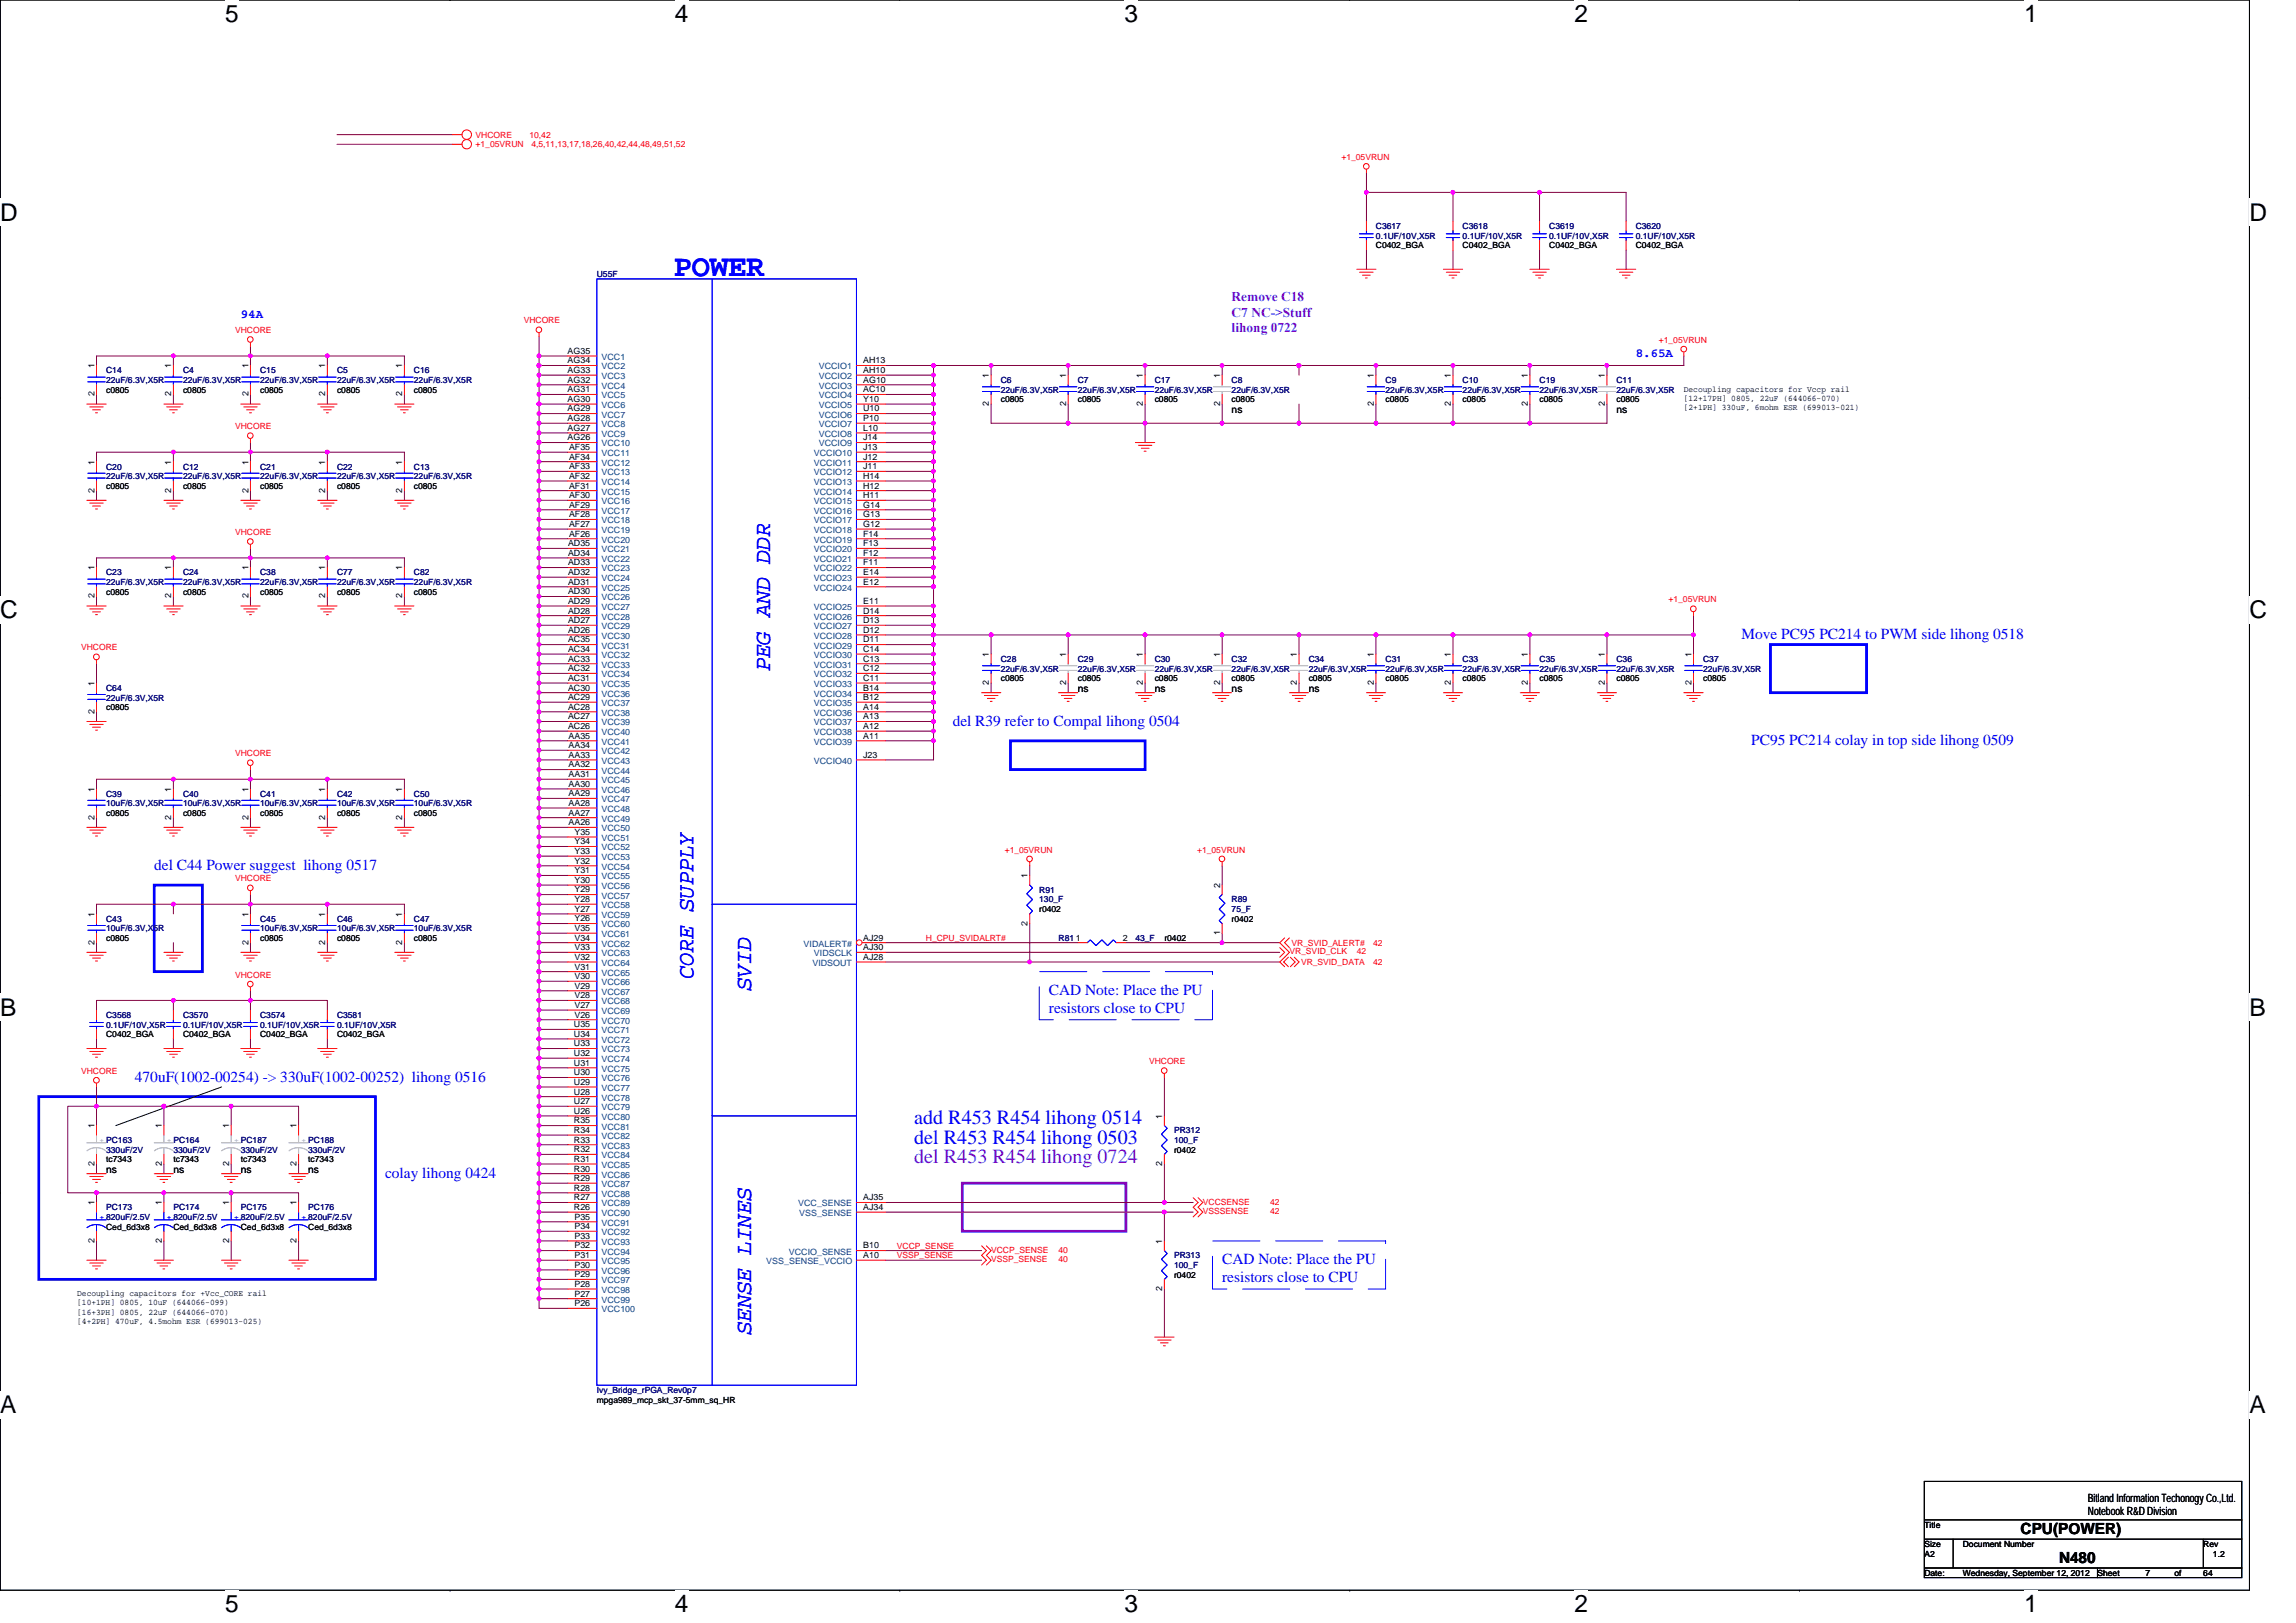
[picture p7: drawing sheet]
<svg xmlns="http://www.w3.org/2000/svg" width="297mm" height="210mm" viewBox="0 0 297 210" stroke-linecap="round" stroke-linejoin="round" font-family="sans-serif">
<defs><g id="words">
<text font-size="4" fill="#00f" x="87.2" y="35.7">POWER</text>
<g font-size="3.2">
<text x="29.1" y="2.8">5</text>
<text x="87.3" y="2.8">4</text>
<text x="145.5" y="2.8">3</text>
<text x="203.7" y="2.8">2</text>
<text x="261.9" y="2.8">1</text>
<text x="0" y="28.5">D</text>
<text x="291" y="28.5">D</text>
<text x="0" y="80">C</text>
<text x="291" y="80">C</text>
<text x="0" y="131.4">B</text>
<text x="291" y="131.4">B</text>
<text x="0" y="182.8">A</text>
<text x="291" y="182.8">A</text>
<text x="29.1" y="208.6">5</text>
<text x="87.3" y="208.6">4</text>
<text x="145.5" y="208.6">3</text>
<text x="203.7" y="208.6">2</text>
<text x="261.9" y="208.6">1</text>
</g>
<g font-size="3" fill="#00f">
<text x="99.6" y="86.9" transform="rotate(-90 99.6 86.9)">PEG AND DDR</text>
<text x="89.7" y="126.7" transform="rotate(-90 89.7 126.7)">CORE SUPPLY</text>
<text x="97.2" y="128.2" transform="rotate(-90 97.2 128.2)">SVID</text>
<text x="97.2" y="172.7" transform="rotate(-90 97.2 172.7)">SENSE LINES</text>
</g>
<g font-size="2.6" fill="#00f">
<text x="118.3" y="148">del R453 R454 lihong 0503</text>
<text x="118.3" y="145.5">add R453 R454 lihong 0514</text>
</g>
<text font-size="2.6" fill="#8000ff" x="118.3" y="150.4">del R453 R454 lihong 0724</text>
<g font-size="2" fill="#00f">
<text x="225.3" y="82.7">Move PC95 PC214 to PWM side lihong 0518</text>
<text x="123.3" y="93.9">del R39 refer to Compal lihong 0504</text>
<text x="226.6" y="96.4">PC95 PC214 colay in top side lihong 0509</text>
<text x="20" y="112.5">del C44 Power suggest lihong 0517</text>
<text x="135.7" y="128.7">CAD Note: Place the PU</text>
<text x="135.7" y="131.1">resistors close to CPU</text>
<text x="17.5" y="139.9">470uF(1002-00254) -&gt; 330uF(1002-00252) lihong 0516</text>
<text x="49.8" y="152.4">colay lihong 0424</text>
<text x="158.1" y="163.6">CAD Note: Place the PU</text>
<text x="158.1" y="165.9">resistors close to CPU</text>
</g>
<g font-size="2">
<text x="261.4" y="198.5">CPU(POWER)</text>
<text x="266.4" y="202.2">N480</text>
</g>
<g font-size="1.7" fill="#8000ff">
<text x="159.3" y="38.9">Remove C18</text>
<text x="159.3" y="41">C7 NC-&gt;Stuff</text>
<text x="159.3" y="43">lihong 0722</text>
</g>
<g font-size="1.6" fill="#00f">
<text x="31.2" y="41.2">94A</text>
<text x="211.6" y="46.1">8.65A</text>
</g>
<g font-size="1.5">
<text x="270.1" y="194.3">Bitland Information Techonogy Co.,Ltd.</text>
<text x="270.1" y="196.1">Notebook R&amp;D Division</text>
</g>
<g font-size="1.3">
<text x="159.3" y="53.5">ns</text>
<text x="209.1" y="53.5">ns</text>
<text x="139.4" y="89.6">ns</text>
<text x="149.4" y="89.6">ns</text>
<text x="159.3" y="89.6">ns</text>
<text x="169.3" y="89.6">ns</text>
<text x="13.7" y="151.8">ns</text>
<text x="22.4" y="151.8">ns</text>
<text x="31.2" y="151.8">ns</text>
<text x="39.9" y="151.8">ns</text>
</g>
<g font-size="1.1" fill="#f00">
<text x="61.5" y="17.8">VHCORE</text>
<text x="68.5" y="17.8">10,42</text>
<text x="61.5" y="19.1">+1_05VRUN</text>
<text x="68.7" y="19.1">4,5,11,13,17,18,26,40,42,44,48,49,51,52</text>
<text x="173.5" y="20.7">+1_05VRUN</text>
<text x="67.8" y="41.8">VHCORE</text>
<text x="30.4" y="43.1">VHCORE</text>
<text x="214.6" y="44.3">+1_05VRUN</text>
<text x="30.4" y="55.5">VHCORE</text>
<text x="30.4" y="69.2">VHCORE</text>
<text x="215.9" y="77.9">+1_05VRUN</text>
<text x="10.5" y="84.2">VHCORE</text>
<text x="30.4" y="97.9">VHCORE</text>
<text x="130" y="110.3">+1_05VRUN</text>
<text x="154.9" y="110.3">+1_05VRUN</text>
<text x="30.4" y="114">VHCORE</text>
<text x="119.8" y="121.7">H_CPU_SVIDALRT#</text>
<text x="166.8" y="123.5">VR_SVID_CLK</text>
<text x="167.1" y="122.4">VR_SVID_ALERT#</text>
<text x="168.3" y="124.9">VR_SVID_DATA</text>
<text x="175.5" y="123.5">42</text>
<text x="177.6" y="122.4">42</text>
<text x="177.6" y="124.9">42</text>
<text x="30.4" y="126.5">VHCORE</text>
<text x="148.7" y="137.7">VHCORE</text>
<text x="10.5" y="138.9">VHCORE</text>
<text x="155.6" y="155.9">VCCSENSE</text>
<text x="164.3" y="155.9">42</text>
<text x="116" y="161.5">VCCP_SENSE</text>
<text x="155.6" y="157.1">VSSSENSE</text>
<text x="164.3" y="157.1">42</text>
<text x="116" y="162.8">VSSP_SENSE</text>
<text x="128.2" y="162.1">VCCP_SENSE</text>
<text x="128.2" y="163.3">VSSP_SENSE</text>
<text x="136.9" y="162.1">40</text>
<text x="136.9" y="163.3">40</text>
</g>
<g font-size="1.1" fill="#000080">
<text x="178" y="29.6">C3617</text>
<text x="189.2" y="29.6">C3618</text>
<text x="200.4" y="29.6">C3619</text>
<text x="211.6" y="29.6">C3620</text>
<text x="77.2" y="35.9">U55F</text>
<text x="178" y="30.9">0.1UF/10V,X5R</text>
<text x="189.2" y="30.9">0.1UF/10V,X5R</text>
<text x="200.4" y="30.9">0.1UF/10V,X5R</text>
<text x="211.6" y="30.9">0.1UF/10V,X5R</text>
<text x="13.7" y="48.3">C14</text>
<text x="13.7" y="49.6">22uF/6.3V,X5R</text>
<text x="23.7" y="48.3">C4</text>
<text x="23.7" y="49.6">22uF/6.3V,X5R</text>
<text x="33.7" y="48.3">C15</text>
<text x="33.7" y="49.6">22uF/6.3V,X5R</text>
<text x="43.6" y="48.3">C5</text>
<text x="43.6" y="49.6">22uF/6.3V,X5R</text>
<text x="53.5" y="48.3">C16</text>
<text x="53.5" y="49.6">22uF/6.3V,X5R</text>
<text x="129.5" y="49.6">C6</text>
<text x="129.5" y="50.8">22uF/6.3V,X5R</text>
<text x="139.4" y="49.6">C7</text>
<text x="139.4" y="50.8">22uF/6.3V,X5R</text>
<text x="149.4" y="49.6">C17</text>
<text x="149.4" y="50.8">22uF/6.3V,X5R</text>
<text x="159.3" y="49.6">C8</text>
<text x="159.3" y="50.8">22uF/6.3V,X5R</text>
<text x="179.3" y="49.6">C9</text>
<text x="179.3" y="50.8">22uF/6.3V,X5R</text>
<text x="189.2" y="49.6">C10</text>
<text x="189.2" y="50.8">22uF/6.3V,X5R</text>
<text x="199.2" y="49.6">C19</text>
<text x="199.2" y="50.8">22uF/6.3V,X5R</text>
<text x="209.1" y="49.6">C11</text>
<text x="209.1" y="50.8">22uF/6.3V,X5R</text>
<text x="13.7" y="60.7">C20</text>
<text x="13.7" y="62">22uF/6.3V,X5R</text>
<text x="23.7" y="60.7">C12</text>
<text x="23.7" y="62">22uF/6.3V,X5R</text>
<text x="33.7" y="60.7">C21</text>
<text x="33.7" y="62">22uF/6.3V,X5R</text>
<text x="43.6" y="60.7">C22</text>
<text x="43.6" y="62">22uF/6.3V,X5R</text>
<text x="53.5" y="60.7">C13</text>
<text x="53.5" y="62">22uF/6.3V,X5R</text>
<text x="13.7" y="74.4">C23</text>
<text x="13.7" y="75.7">22uF/6.3V,X5R</text>
<text x="23.7" y="74.4">C24</text>
<text x="23.7" y="75.7">22uF/6.3V,X5R</text>
<text x="33.7" y="74.4">C38</text>
<text x="33.7" y="75.7">22uF/6.3V,X5R</text>
<text x="43.6" y="74.4">C77</text>
<text x="43.6" y="75.7">22uF/6.3V,X5R</text>
<text x="53.5" y="74.4">C82</text>
<text x="53.5" y="75.7">22uF/6.3V,X5R</text>
<text x="13.7" y="89.4">C64</text>
<text x="129.5" y="85.6">C28</text>
<text x="129.5" y="86.9">22uF/6.3V,X5R</text>
<text x="139.4" y="85.6">C29</text>
<text x="139.4" y="86.9">22uF/6.3V,X5R</text>
<text x="149.4" y="85.6">C30</text>
<text x="149.4" y="86.9">22uF/6.3V,X5R</text>
<text x="159.3" y="85.6">C32</text>
<text x="159.3" y="86.9">22uF/6.3V,X5R</text>
<text x="169.3" y="85.6">C34</text>
<text x="169.3" y="86.9">22uF/6.3V,X5R</text>
<text x="179.3" y="85.6">C31</text>
<text x="179.3" y="86.9">22uF/6.3V,X5R</text>
<text x="189.2" y="85.6">C33</text>
<text x="189.2" y="86.9">22uF/6.3V,X5R</text>
<text x="199.2" y="85.6">C35</text>
<text x="199.2" y="86.9">22uF/6.3V,X5R</text>
<text x="209.1" y="85.6">C36</text>
<text x="209.1" y="86.9">22uF/6.3V,X5R</text>
<text x="220.3" y="85.6">C37</text>
<text x="220.3" y="86.9">22uF/6.3V,X5R</text>
<text x="13.7" y="90.6">22uF/6.3V,X5R</text>
<text x="13.7" y="103.1">C39</text>
<text x="13.7" y="104.3">10uF/6.3V,X5R</text>
<text x="23.7" y="103.1">C40</text>
<text x="23.7" y="104.3">10uF/6.3V,X5R</text>
<text x="33.7" y="103.1">C41</text>
<text x="33.7" y="104.3">10uF/6.3V,X5R</text>
<text x="43.6" y="103.1">C42</text>
<text x="43.6" y="104.3">10uF/6.3V,X5R</text>
<text x="53.5" y="103.1">C50</text>
<text x="53.5" y="104.3">10uF/6.3V,X5R</text>
<text x="13.7" y="119.3">C43</text>
<text x="33.7" y="119.3">C45</text>
<text x="43.6" y="119.3">C46</text>
<text x="53.5" y="119.3">C47</text>
<text x="134.4" y="115.5">R91</text>
<text x="134.4" y="116.8">130_F</text>
<text x="159.3" y="116.8">R89</text>
<text x="159.3" y="118">75_F</text>
<text x="13.7" y="120.5">10uF/6.3V,X5R</text>
<text x="33.7" y="120.5">10uF/6.3V,X5R</text>
<text x="43.6" y="120.5">10uF/6.3V,X5R</text>
<text x="53.5" y="120.5">10uF/6.3V,X5R</text>
<text x="136.9" y="121.8">R81</text>
<text x="146.9" y="121.8">43_F</text>
<text x="13.7" y="131.7">C3568</text>
<text x="23.7" y="131.7">C3570</text>
<text x="33.7" y="131.7">C3574</text>
<text x="43.6" y="131.7">C3581</text>
<text x="13.7" y="132.9">0.1UF/10V,X5R</text>
<text x="23.7" y="132.9">0.1UF/10V,X5R</text>
<text x="33.7" y="132.9">0.1UF/10V,X5R</text>
<text x="43.6" y="132.9">0.1UF/10V,X5R</text>
<text x="13.7" y="149.1">330uF/2V</text>
<text x="22.4" y="149.1">330uF/2V</text>
<text x="31.2" y="149.1">330uF/2V</text>
<text x="39.9" y="149.1">330uF/2V</text>
<text x="151.9" y="146.6">PR312</text>
<text x="151.9" y="147.9">100_F</text>
<text x="13.7" y="156.6">PC173</text>
<text x="22.4" y="156.6">PC174</text>
<text x="31.2" y="156.6">PC175</text>
<text x="39.9" y="156.6">PC176</text>
<text x="151.9" y="162.8">PR313</text>
<text x="151.9" y="164.1">100_F</text>
<text x="77.2" y="180.2">Ivy_Bridge_rPGA_Rev0p7</text>
</g>
<g font-size="1.1">
<text x="178" y="32.1">C0402_BGA</text>
<text x="189.2" y="32.1">C0402_BGA</text>
<text x="200.4" y="32.1">C0402_BGA</text>
<text x="211.6" y="32.1">C0402_BGA</text>
<text x="12.2" y="47.7" transform="rotate(-90 12.2 47.7)">1</text>
<text x="22.2" y="47.7" transform="rotate(-90 22.2 47.7)">1</text>
<text x="32.1" y="47.7" transform="rotate(-90 32.1 47.7)">1</text>
<text x="42.1" y="47.7" transform="rotate(-90 42.1 47.7)">1</text>
<text x="52" y="47.7" transform="rotate(-90 52 47.7)">1</text>
<text x="73.4" y="45.8">AG35</text>
<text x="73.4" y="47">AG34</text>
<text x="111.7" y="47">AH13</text>
<text x="12.2" y="51.3" transform="rotate(-90 12.2 51.3)">2</text>
<text x="13.7" y="50.8">c0805</text>
<text x="22.2" y="51.3" transform="rotate(-90 22.2 51.3)">2</text>
<text x="23.7" y="50.8">c0805</text>
<text x="32.1" y="51.3" transform="rotate(-90 32.1 51.3)">2</text>
<text x="33.7" y="50.8">c0805</text>
<text x="42.1" y="51.3" transform="rotate(-90 42.1 51.3)">2</text>
<text x="43.6" y="50.8">c0805</text>
<text x="52" y="51.3" transform="rotate(-90 52 51.3)">2</text>
<text x="53.5" y="50.8">c0805</text>
<text x="73.4" y="48.3">AG33</text>
<text x="73.4" y="49.5">AG32</text>
<text x="73.4" y="50.8">AG31</text>
<text x="73.4" y="52">AG30</text>
<text x="73.4" y="53.2">AG29</text>
<text x="111.7" y="48.3">AH10</text>
<text x="111.7" y="49.5">AG10</text>
<text x="111.7" y="50.8">AC10</text>
<text x="111.7" y="52">Y10</text>
<text x="111.7" y="53.2">U10</text>
<text x="127.9" y="52.5" transform="rotate(-90 127.9 52.5)">2</text>
<text x="127.9" y="48.9" transform="rotate(-90 127.9 48.9)">1</text>
<text x="129.5" y="52">c0805</text>
<text x="137.9" y="52.5" transform="rotate(-90 137.9 52.5)">2</text>
<text x="137.9" y="48.9" transform="rotate(-90 137.9 48.9)">1</text>
<text x="139.4" y="52">c0805</text>
<text x="147.9" y="52.5" transform="rotate(-90 147.9 52.5)">2</text>
<text x="147.9" y="48.9" transform="rotate(-90 147.9 48.9)">1</text>
<text x="149.4" y="52">c0805</text>
<text x="157.8" y="52.5" transform="rotate(-90 157.8 52.5)">2</text>
<text x="157.8" y="48.9" transform="rotate(-90 157.8 48.9)">1</text>
<text x="159.3" y="52">c0805</text>
<text x="177.7" y="52.5" transform="rotate(-90 177.7 52.5)">2</text>
<text x="177.7" y="48.9" transform="rotate(-90 177.7 48.9)">1</text>
<text x="179.3" y="52">c0805</text>
<text x="187.7" y="52.5" transform="rotate(-90 187.7 52.5)">2</text>
<text x="187.7" y="48.9" transform="rotate(-90 187.7 48.9)">1</text>
<text x="189.2" y="52">c0805</text>
<text x="197.7" y="52.5" transform="rotate(-90 197.7 52.5)">2</text>
<text x="197.7" y="48.9" transform="rotate(-90 197.7 48.9)">1</text>
<text x="199.2" y="52">c0805</text>
<text x="207.6" y="52.5" transform="rotate(-90 207.6 52.5)">2</text>
<text x="207.6" y="48.9" transform="rotate(-90 207.6 48.9)">1</text>
<text x="209.1" y="52">c0805</text>
<text x="217.8" y="50.7">Decoupling capacitors for Vccp rail</text>
<text x="217.8" y="51.9">[12+17PH] 0805, 22uF (644066-070)</text>
<text x="217.8" y="53.1">[2+1PH] 330uF, 6mohm ESR (699013-021)</text>
<text x="73.4" y="54.5">AG28</text>
<text x="73.4" y="55.7">AG27</text>
<text x="73.4" y="57">AG26</text>
<text x="73.6" y="58.2">AF35</text>
<text x="73.6" y="59.5">AF34</text>
<text x="111.7" y="58.2">J13</text>
<text x="111.7" y="59.5">J12</text>
<text x="111.7" y="54.5">P10</text>
<text x="111.7" y="55.7">L10</text>
<text x="111.7" y="57">J14</text>
<text x="12.2" y="63.7" transform="rotate(-90 12.2 63.7)">2</text>
<text x="12.2" y="60.1" transform="rotate(-90 12.2 60.1)">1</text>
<text x="13.7" y="63.2">c0805</text>
<text x="22.2" y="63.7" transform="rotate(-90 22.2 63.7)">2</text>
<text x="22.2" y="60.1" transform="rotate(-90 22.2 60.1)">1</text>
<text x="23.7" y="63.2">c0805</text>
<text x="32.1" y="63.7" transform="rotate(-90 32.1 63.7)">2</text>
<text x="32.1" y="60.1" transform="rotate(-90 32.1 60.1)">1</text>
<text x="33.7" y="63.2">c0805</text>
<text x="42.1" y="63.7" transform="rotate(-90 42.1 63.7)">2</text>
<text x="42.1" y="60.1" transform="rotate(-90 42.1 60.1)">1</text>
<text x="43.6" y="63.2">c0805</text>
<text x="52" y="63.7" transform="rotate(-90 52 63.7)">2</text>
<text x="52" y="60.1" transform="rotate(-90 52 60.1)">1</text>
<text x="53.5" y="63.2">c0805</text>
<text x="73.6" y="60.7">AF33</text>
<text x="73.6" y="62">AF32</text>
<text x="73.6" y="63.2">AF31</text>
<text x="73.6" y="64.5">AF30</text>
<text x="73.6" y="65.7">AF29</text>
<text x="111.7" y="60.7">J11</text>
<text x="111.7" y="62">H14</text>
<text x="111.7" y="63.2">H12</text>
<text x="111.7" y="64.5">H11</text>
<text x="111.7" y="65.7">G14</text>
<text x="73.5" y="70.7">AD35</text>
<text x="73.5" y="71.9">AD34</text>
<text x="73.6" y="66.9">AF28</text>
<text x="73.6" y="68.2">AF27</text>
<text x="73.6" y="69.4">AF26</text>
<text x="111.7" y="68.2">G12</text>
<text x="111.7" y="69.4">F14</text>
<text x="111.7" y="70.7">F13</text>
<text x="111.7" y="71.9">F12</text>
<text x="111.7" y="66.9">G13</text>
<text x="12.2" y="77.4" transform="rotate(-90 12.2 77.4)">2</text>
<text x="12.2" y="73.8" transform="rotate(-90 12.2 73.8)">1</text>
<text x="13.7" y="76.9">c0805</text>
<text x="22.2" y="77.4" transform="rotate(-90 22.2 77.4)">2</text>
<text x="22.2" y="73.8" transform="rotate(-90 22.2 73.8)">1</text>
<text x="23.7" y="76.9">c0805</text>
<text x="32.1" y="77.4" transform="rotate(-90 32.1 77.4)">2</text>
<text x="32.1" y="73.8" transform="rotate(-90 32.1 73.8)">1</text>
<text x="33.7" y="76.9">c0805</text>
<text x="42.1" y="77.4" transform="rotate(-90 42.1 77.4)">2</text>
<text x="42.1" y="73.8" transform="rotate(-90 42.1 73.8)">1</text>
<text x="43.6" y="76.9">c0805</text>
<text x="52" y="77.4" transform="rotate(-90 52 77.4)">2</text>
<text x="52" y="73.8" transform="rotate(-90 52 73.8)">1</text>
<text x="53.5" y="76.9">c0805</text>
<text x="73.5" y="73.2">AD33</text>
<text x="73.5" y="74.4">AD32</text>
<text x="73.5" y="75.6">AD31</text>
<text x="73.5" y="76.9">AD30</text>
<text x="111.7" y="73.2">F11</text>
<text x="111.7" y="74.4">E14</text>
<text x="111.7" y="75.6">E12</text>
<text x="73.5" y="78.1">AD29</text>
<text x="73.5" y="79.4">AD28</text>
<text x="73.5" y="80.6">AD27</text>
<text x="73.5" y="81.9">AD26</text>
<text x="73.5" y="83.1">AC35</text>
<text x="111.7" y="78.1">E11</text>
<text x="111.7" y="79.4">D14</text>
<text x="111.7" y="80.6">D13</text>
<text x="111.7" y="81.9">D12</text>
<text x="111.7" y="83.1">D11</text>
<text x="12.2" y="88.8" transform="rotate(-90 12.2 88.8)">1</text>
<text x="73.5" y="84.3">AC34</text>
<text x="73.5" y="85.6">AC33</text>
<text x="73.5" y="86.8">AC32</text>
<text x="73.5" y="88.1">AC31</text>
<text x="73.5" y="89.3">AC30</text>
<text x="111.7" y="86.8">C12</text>
<text x="111.7" y="88.1">C11</text>
<text x="111.7" y="89.3">B14</text>
<text x="111.7" y="84.3">C14</text>
<text x="111.7" y="85.6">C13</text>
<text x="127.9" y="88.6" transform="rotate(-90 127.9 88.6)">2</text>
<text x="127.9" y="85" transform="rotate(-90 127.9 85)">1</text>
<text x="129.5" y="88.1">c0805</text>
<text x="137.9" y="88.6" transform="rotate(-90 137.9 88.6)">2</text>
<text x="137.9" y="85" transform="rotate(-90 137.9 85)">1</text>
<text x="139.4" y="88.1">c0805</text>
<text x="147.9" y="88.6" transform="rotate(-90 147.9 88.6)">2</text>
<text x="147.9" y="85" transform="rotate(-90 147.9 85)">1</text>
<text x="149.4" y="88.1">c0805</text>
<text x="157.8" y="88.6" transform="rotate(-90 157.8 88.6)">2</text>
<text x="157.8" y="85" transform="rotate(-90 157.8 85)">1</text>
<text x="159.3" y="88.1">c0805</text>
<text x="167.8" y="88.6" transform="rotate(-90 167.8 88.6)">2</text>
<text x="167.8" y="85" transform="rotate(-90 167.8 85)">1</text>
<text x="169.3" y="88.1">c0805</text>
<text x="177.7" y="88.6" transform="rotate(-90 177.7 88.6)">2</text>
<text x="177.7" y="85" transform="rotate(-90 177.7 85)">1</text>
<text x="179.3" y="88.1">c0805</text>
<text x="187.7" y="88.6" transform="rotate(-90 187.7 88.6)">2</text>
<text x="187.7" y="85" transform="rotate(-90 187.7 85)">1</text>
<text x="189.2" y="88.1">c0805</text>
<text x="197.7" y="88.6" transform="rotate(-90 197.7 88.6)">2</text>
<text x="197.7" y="85" transform="rotate(-90 197.7 85)">1</text>
<text x="199.2" y="88.1">c0805</text>
<text x="207.6" y="88.6" transform="rotate(-90 207.6 88.6)">2</text>
<text x="207.6" y="85" transform="rotate(-90 207.6 85)">1</text>
<text x="209.1" y="88.1">c0805</text>
<text x="218.8" y="88.6" transform="rotate(-90 218.8 88.6)">2</text>
<text x="218.8" y="85" transform="rotate(-90 218.8 85)">1</text>
<text x="220.3" y="88.1">c0805</text>
<text x="12.2" y="92.4" transform="rotate(-90 12.2 92.4)">2</text>
<text x="13.7" y="91.9">c0805</text>
<text x="73.5" y="90.6">AC29</text>
<text x="73.5" y="91.8">AC28</text>
<text x="73.5" y="93.1">AC27</text>
<text x="73.5" y="94.3">AC26</text>
<text x="73.6" y="95.6">AA35</text>
<text x="111.7" y="90.6">B12</text>
<text x="111.7" y="91.8">A14</text>
<text x="111.7" y="93.1">A13</text>
<text x="111.7" y="94.3">A12</text>
<text x="111.7" y="95.6">A11</text>
<text x="73.6" y="96.8">AA34</text>
<text x="73.6" y="98">AA33</text>
<text x="73.6" y="99.3">AA32</text>
<text x="73.6" y="100.5">AA31</text>
<text x="73.6" y="101.8">AA30</text>
<text x="111.7" y="98">J23</text>
<text x="12.2" y="106" transform="rotate(-90 12.2 106)">2</text>
<text x="12.2" y="102.4" transform="rotate(-90 12.2 102.4)">1</text>
<text x="13.7" y="105.6">c0805</text>
<text x="22.2" y="106" transform="rotate(-90 22.2 106)">2</text>
<text x="22.2" y="102.4" transform="rotate(-90 22.2 102.4)">1</text>
<text x="23.7" y="105.6">c0805</text>
<text x="32.1" y="106" transform="rotate(-90 32.1 106)">2</text>
<text x="32.1" y="102.4" transform="rotate(-90 32.1 102.4)">1</text>
<text x="33.7" y="105.6">c0805</text>
<text x="42.1" y="106" transform="rotate(-90 42.1 106)">2</text>
<text x="42.1" y="102.4" transform="rotate(-90 42.1 102.4)">1</text>
<text x="43.6" y="105.6">c0805</text>
<text x="52" y="106" transform="rotate(-90 52 106)">2</text>
<text x="52" y="102.4" transform="rotate(-90 52 102.4)">1</text>
<text x="53.5" y="105.6">c0805</text>
<text x="73.6" y="103">AA29</text>
<text x="73.6" y="104.3">AA28</text>
<text x="73.6" y="105.5">AA27</text>
<text x="73.6" y="106.8">AA26</text>
<text x="74.3" y="108">Y35</text>
<text x="74.3" y="109.2">Y34</text>
<text x="74.3" y="110.5">Y33</text>
<text x="74.3" y="111.7">Y32</text>
<text x="74.3" y="113">Y31</text>
<text x="132.9" y="113.6" transform="rotate(-90 132.9 113.6)">1</text>
<text x="12.2" y="118.6" transform="rotate(-90 12.2 118.6)">1</text>
<text x="32.1" y="118.6" transform="rotate(-90 32.1 118.6)">1</text>
<text x="42.1" y="118.6" transform="rotate(-90 42.1 118.6)">1</text>
<text x="52" y="118.6" transform="rotate(-90 52 118.6)">1</text>
<text x="74.3" y="114.2">Y30</text>
<text x="74.3" y="115.5">Y29</text>
<text x="74.3" y="116.7">Y28</text>
<text x="74.3" y="118">Y27</text>
<text x="74.3" y="119.2">Y26</text>
<text x="132.9" y="119.7" transform="rotate(-90 132.9 119.7)">2</text>
<text x="134.4" y="118">r0402</text>
<text x="157.8" y="114.9" transform="rotate(-90 157.8 114.9)">2</text>
<text x="159.3" y="119.3">r0402</text>
<text x="12.2" y="122.2" transform="rotate(-90 12.2 122.2)">2</text>
<text x="13.7" y="121.8">c0805</text>
<text x="32.1" y="122.2" transform="rotate(-90 32.1 122.2)">2</text>
<text x="33.7" y="121.8">c0805</text>
<text x="42.1" y="122.2" transform="rotate(-90 42.1 122.2)">2</text>
<text x="43.6" y="121.8">c0805</text>
<text x="52" y="122.2" transform="rotate(-90 52 122.2)">2</text>
<text x="53.5" y="121.8">c0805</text>
<text x="74.3" y="120.5">V35</text>
<text x="74.3" y="121.7">V34</text>
<text x="74.3" y="122.9">V33</text>
<text x="74.3" y="124.2">V32</text>
<text x="74.3" y="125.4">V31</text>
<text x="111.7" y="122.9">AJ30</text>
<text x="111.7" y="124.2">AJ28</text>
<text x="111.7" y="121.7">AJ29</text>
<text x="139.2" y="121.7">1</text>
<text x="145.3" y="121.7">2</text>
<text x="150.6" y="121.8">r0402</text>
<text x="157.8" y="121" transform="rotate(-90 157.8 121)">1</text>
<text x="74.3" y="126.7">V30</text>
<text x="74.3" y="127.9">V29</text>
<text x="74.3" y="129.2">V28</text>
<text x="74.3" y="130.4">V27</text>
<text x="74.3" y="131.7">V26</text>
<text x="13.7" y="134.2">C0402_BGA</text>
<text x="23.7" y="134.2">C0402_BGA</text>
<text x="33.7" y="134.2">C0402_BGA</text>
<text x="43.6" y="134.2">C0402_BGA</text>
<text x="74.2" y="132.9">U35</text>
<text x="74.2" y="134.1">U34</text>
<text x="74.2" y="135.4">U33</text>
<text x="74.2" y="136.6">U32</text>
<text x="74.2" y="137.9">U31</text>
<text x="74.2" y="139.1">U30</text>
<text x="74.2" y="140.4">U29</text>
<text x="74.2" y="141.6">U28</text>
<text x="74.2" y="142.9">U27</text>
<text x="12.2" y="146" transform="rotate(-90 12.2 146)">1</text>
<text x="20.9" y="146" transform="rotate(-90 20.9 146)">1</text>
<text x="29.6" y="146" transform="rotate(-90 29.6 146)">1</text>
<text x="38.4" y="146" transform="rotate(-90 38.4 146)">1</text>
<text x="74.2" y="144.1">U26</text>
<text x="74.2" y="145.4">R35</text>
<text x="74.2" y="146.6">R34</text>
<text x="74.2" y="147.8">R33</text>
<text x="74.2" y="149.1">R32</text>
<text x="150.4" y="144.8" transform="rotate(-90 150.4 144.8)">1</text>
<text x="151.9" y="149.1">r0402</text>
<text x="12.2" y="156" transform="rotate(-90 12.2 156)">1</text>
<text x="12.2" y="150.9" transform="rotate(-90 12.2 150.9)">2</text>
<text x="13.7" y="150.4">tc7343</text>
<text x="20.9" y="156" transform="rotate(-90 20.9 156)">1</text>
<text x="20.9" y="150.9" transform="rotate(-90 20.9 150.9)">2</text>
<text x="22.4" y="150.4">tc7343</text>
<text x="29.6" y="156" transform="rotate(-90 29.6 156)">1</text>
<text x="29.6" y="150.9" transform="rotate(-90 29.6 150.9)">2</text>
<text x="31.2" y="150.4">tc7343</text>
<text x="38.4" y="156" transform="rotate(-90 38.4 156)">1</text>
<text x="38.4" y="150.9" transform="rotate(-90 38.4 150.9)">2</text>
<text x="39.9" y="150.4">tc7343</text>
<text x="74.2" y="150.3">R31</text>
<text x="74.2" y="151.6">R30</text>
<text x="74.2" y="152.8">R29</text>
<text x="74.2" y="154.1">R28</text>
<text x="74.2" y="155.3">R27</text>
<text x="111.7" y="155.3">AJ35</text>
<text x="150.4" y="150.9" transform="rotate(-90 150.4 150.9)">2</text>
<text x="12.2" y="160.8" transform="rotate(-90 12.2 160.8)">2</text>
<text x="13.7" y="159.1">Ced_6d3x8</text>
<text x="20.9" y="160.8" transform="rotate(-90 20.9 160.8)">2</text>
<text x="22.4" y="159.1">Ced_6d3x8</text>
<text x="29.6" y="160.8" transform="rotate(-90 29.6 160.8)">2</text>
<text x="31.2" y="159.1">Ced_6d3x8</text>
<text x="38.4" y="160.8" transform="rotate(-90 38.4 160.8)">2</text>
<text x="39.9" y="159.1">Ced_6d3x8</text>
<text x="74.2" y="156.5">R26</text>
<text x="74.3" y="157.8">P35</text>
<text x="74.3" y="159">P34</text>
<text x="74.3" y="160.3">P33</text>
<text x="74.3" y="161.5">P32</text>
<text x="111.7" y="156.5">AJ34</text>
<text x="111.7" y="161.5">B10</text>
<text x="150.4" y="160.9" transform="rotate(-90 150.4 160.9)">1</text>
<text x="10" y="167.7">Decoupling capacitors for +Vcc_CORE rail</text>
<text x="74.3" y="162.8">P31</text>
<text x="74.3" y="164">P30</text>
<text x="74.3" y="165.2">P29</text>
<text x="74.3" y="166.5">P28</text>
<text x="74.3" y="167.7">P27</text>
<text x="111.7" y="162.8">A10</text>
<text x="150.4" y="167" transform="rotate(-90 150.4 167)">2</text>
<text x="151.9" y="165.3">r0402</text>
<text x="10" y="168.9">[10+1PH] 0805, 10uF (644066-099)</text>
<text x="10" y="170.1">[16+3PH] 0805, 22uF (644066-070)</text>
<text x="10" y="171.3">[4+2PH] 470uF, 4.5mohm ESR (699013-025)</text>
<text x="74.3" y="169">P26</text>
<text x="77.2" y="181.5">mpga989_mcp_skt_37-5mm_sq_HR</text>
<text x="249" y="197.7">Title</text>
<text x="249" y="200.2">Size</text>
<text x="249" y="203.9">Date:</text>
<text x="249" y="201.4">A2</text>
<text x="253.9" y="203.9">Wednesday, September 12, 2012</text>
<text x="253.9" y="200.2">Document Number</text>
<text x="271.4" y="203.9">Sheet</text>
<text x="277.6" y="203.9">7</text>
<text x="281.3" y="203.9">of</text>
<text x="285" y="203.9">64</text>
<text x="285" y="200.2">Rev</text>
<text x="286.3" y="201.4">1.2</text>
</g>
<g font-size="1.1" fill="#004080">
<text x="77.8" y="46.6">VCC1</text>
<text x="77.8" y="47.8">VCC2</text>
<text x="105.9" y="47.8">VCCIO1</text>
<text x="77.8" y="49">VCC3</text>
<text x="77.8" y="50.3">VCC4</text>
<text x="77.8" y="51.5">VCC5</text>
<text x="77.8" y="52.8">VCC6</text>
<text x="105.9" y="49">VCCIO2</text>
<text x="105.9" y="50.3">VCCIO3</text>
<text x="105.9" y="51.5">VCCIO4</text>
<text x="105.9" y="52.8">VCCIO5</text>
<text x="77.8" y="54">VCC7</text>
<text x="77.8" y="55.3">VCC8</text>
<text x="77.8" y="56.5">VCC9</text>
<text x="77.8" y="57.8">VCC10</text>
<text x="77.8" y="59">VCC11</text>
<text x="105.3" y="59">VCCIO10</text>
<text x="105.9" y="54">VCCIO6</text>
<text x="105.9" y="55.3">VCCIO7</text>
<text x="105.9" y="56.5">VCCIO8</text>
<text x="105.9" y="57.8">VCCIO9</text>
<text x="77.8" y="60.2">VCC12</text>
<text x="77.8" y="61.5">VCC13</text>
<text x="77.8" y="62.7">VCC14</text>
<text x="77.8" y="64">VCC15</text>
<text x="77.8" y="65.2">VCC16</text>
<text x="105.3" y="61.5">VCCIO12</text>
<text x="105.3" y="60.2">VCCIO11</text>
<text x="105.3" y="62.7">VCCIO13</text>
<text x="105.3" y="64">VCCIO14</text>
<text x="105.3" y="65.2">VCCIO15</text>
<text x="77.8" y="66.5">VCC17</text>
<text x="77.8" y="67.7">VCC18</text>
<text x="77.8" y="69">VCC19</text>
<text x="77.8" y="70.2">VCC20</text>
<text x="77.8" y="71.5">VCC21</text>
<text x="105.3" y="69">VCCIO18</text>
<text x="105.3" y="70.2">VCCIO19</text>
<text x="105.3" y="71.5">VCCIO20</text>
<text x="105.3" y="66.5">VCCIO16</text>
<text x="105.3" y="67.7">VCCIO17</text>
<text x="77.8" y="72.7">VCC22</text>
<text x="77.8" y="73.9">VCC23</text>
<text x="77.8" y="75.2">VCC24</text>
<text x="77.8" y="76.4">VCC25</text>
<text x="77.8" y="77.7">VCC26</text>
<text x="105.3" y="72.7">VCCIO21</text>
<text x="105.3" y="73.9">VCCIO22</text>
<text x="105.3" y="75.2">VCCIO23</text>
<text x="105.3" y="76.4">VCCIO24</text>
<text x="77.8" y="78.9">VCC27</text>
<text x="77.8" y="80.2">VCC28</text>
<text x="77.8" y="81.4">VCC29</text>
<text x="77.8" y="82.7">VCC30</text>
<text x="77.8" y="83.9">VCC31</text>
<text x="105.3" y="78.9">VCCIO25</text>
<text x="105.3" y="80.2">VCCIO26</text>
<text x="105.3" y="81.4">VCCIO27</text>
<text x="105.3" y="82.7">VCCIO28</text>
<text x="105.3" y="83.9">VCCIO29</text>
<text x="77.8" y="85.1">VCC32</text>
<text x="77.8" y="86.4">VCC33</text>
<text x="77.8" y="87.6">VCC34</text>
<text x="77.8" y="88.9">VCC35</text>
<text x="105.3" y="87.6">VCCIO32</text>
<text x="105.3" y="88.9">VCCIO33</text>
<text x="105.3" y="85.1">VCCIO30</text>
<text x="105.3" y="86.4">VCCIO31</text>
<text x="77.8" y="90.1">VCC36</text>
<text x="77.8" y="91.4">VCC37</text>
<text x="77.8" y="92.6">VCC38</text>
<text x="77.8" y="93.9">VCC39</text>
<text x="77.8" y="95.1">VCC40</text>
<text x="105.3" y="90.1">VCCIO34</text>
<text x="105.3" y="91.4">VCCIO35</text>
<text x="105.3" y="92.6">VCCIO36</text>
<text x="105.3" y="93.9">VCCIO37</text>
<text x="105.3" y="95.1">VCCIO38</text>
<text x="77.8" y="96.4">VCC41</text>
<text x="77.8" y="97.6">VCC42</text>
<text x="77.8" y="98.8">VCC43</text>
<text x="77.8" y="100.1">VCC44</text>
<text x="77.8" y="101.3">VCC45</text>
<text x="105.3" y="96.4">VCCIO39</text>
<text x="105.3" y="98.8">VCCIO40</text>
<text x="77.8" y="102.6">VCC46</text>
<text x="77.8" y="103.8">VCC47</text>
<text x="77.8" y="105.1">VCC48</text>
<text x="77.8" y="106.3">VCC49</text>
<text x="77.8" y="107.5">VCC50</text>
<text x="77.8" y="108.8">VCC51</text>
<text x="77.8" y="110">VCC52</text>
<text x="77.8" y="111.3">VCC53</text>
<text x="77.8" y="112.5">VCC54</text>
<text x="77.8" y="113.8">VCC55</text>
<text x="77.8" y="115">VCC56</text>
<text x="77.8" y="116.2">VCC57</text>
<text x="77.8" y="117.5">VCC58</text>
<text x="77.8" y="118.7">VCC59</text>
<text x="77.8" y="120">VCC60</text>
<text x="77.8" y="121.2">VCC61</text>
<text x="77.8" y="122.5">VCC62</text>
<text x="77.8" y="123.7">VCC63</text>
<text x="77.8" y="125">VCC64</text>
<text x="104" y="122.5">VIDALERT#</text>
<text x="105.1" y="125">VIDSOUT</text>
<text x="105.3" y="123.7">VIDSCLK</text>
<text x="77.8" y="126.2">VCC65</text>
<text x="77.8" y="127.5">VCC66</text>
<text x="77.8" y="128.7">VCC67</text>
<text x="77.8" y="129.9">VCC68</text>
<text x="77.8" y="131.2">VCC69</text>
<text x="77.8" y="132.4">VCC70</text>
<text x="77.8" y="133.7">VCC71</text>
<text x="77.8" y="134.9">VCC72</text>
<text x="77.8" y="136.2">VCC73</text>
<text x="77.8" y="137.4">VCC74</text>
<text x="77.8" y="138.7">VCC75</text>
<text x="77.8" y="139.9">VCC76</text>
<text x="77.8" y="141.1">VCC77</text>
<text x="77.8" y="142.4">VCC78</text>
<text x="77.8" y="143.6">VCC79</text>
<text x="77.8" y="144.9">VCC80</text>
<text x="77.8" y="146.1">VCC81</text>
<text x="77.8" y="147.4">VCC82</text>
<text x="77.8" y="148.6">VCC83</text>
<text x="77.8" y="149.9">VCC84</text>
<text x="77.8" y="151.1">VCC85</text>
<text x="77.8" y="152.4">VCC86</text>
<text x="77.8" y="153.6">VCC87</text>
<text x="77.8" y="154.8">VCC88</text>
<text x="77.8" y="156.1">VCC89</text>
<text x="77.8" y="157.3">VCC90</text>
<text x="77.8" y="158.6">VCC91</text>
<text x="77.8" y="159.8">VCC92</text>
<text x="77.8" y="161.1">VCC93</text>
<text x="103.3" y="156.1">VCC_SENSE</text>
<text x="103.4" y="157.3">VSS_SENSE</text>
<text x="77.8" y="162.3">VCC94</text>
<text x="77.8" y="163.6">VCC95</text>
<text x="77.8" y="164.8">VCC96</text>
<text x="77.8" y="166">VCC97</text>
<text x="77.8" y="167.3">VCC98</text>
<text x="99.1" y="163.6">VSS_SENSE_VCCIO</text>
<text x="102.1" y="162.3">VCCIO_SENSE</text>
<text x="77.8" y="168.5">VCC99</text>
<text x="77.8" y="169.8">VCC100</text>
</g>
<g font-size="1.1" fill="#c0c0c0">
<text x="12.9" y="147.9">+ PC163</text>
<text x="21.6" y="147.9">+ PC164</text>
<text x="30.3" y="147.9">+ PC187</text>
<text x="39" y="147.9">+ PC188</text>
</g>
<g font-size="1.1" fill="#00f">
<text x="12.9" y="157.9">+ 820uF/2.5V</text>
<text x="21.6" y="157.9">+ 820uF/2.5V</text>
<text x="30.3" y="157.9">+ 820uF/2.5V</text>
<text x="39" y="157.9">+ 820uF/2.5V</text>
</g>
</g></defs>
<path d="M0 0h291v205.7h-291z" fill="none" stroke="#000" stroke-width=".13"/>
<g fill="#fff">
<path d="M29.1 0h1.8v3.5h-1.8z"/>
<path d="M29.1 205.7h1.8v3.6h-1.8z"/>
</g>
<path d="M58.2 0h.1M58.2 205.7h.1" fill="none" stroke="#000" stroke-width=".13"/>
<g fill="#fff">
<path d="M87.3 0h1.8v3.5h-1.8z"/>
<path d="M87.3 205.7h1.8v3.6h-1.8z"/>
</g>
<path d="M116.4 0h.1M116.4 205.7h.1" fill="none" stroke="#000" stroke-width=".13"/>
<g fill="#fff">
<path d="M145.5 0h1.8v3.5h-1.8z"/>
<path d="M145.5 205.7h1.8v3.6h-1.8z"/>
</g>
<path d="M174.6 0h.1M174.6 205.7h.1" fill="none" stroke="#000" stroke-width=".13"/>
<g fill="#fff">
<path d="M203.7 0h1.8v3.5h-1.8z"/>
<path d="M203.7 205.7h1.8v3.6h-1.8z"/>
</g>
<path d="M232.8 0h.1M232.8 205.7h.1" fill="none" stroke="#000" stroke-width=".13"/>
<g fill="#fff">
<path d="M261.9 0h1.7v3.5h-1.7z"/>
<path d="M261.9 205.7h1.7v3.6h-1.7z"/>
<path d="M0 25.7h2.3v3.5h-2.3z"/>
<path d="M291 25.7h2.3v3.5h-2.3z"/>
<path d="M0 77.2h2.3v3.5h-2.3z"/>
<path d="M291 77.2h2.3v3.5h-2.3z"/>
</g>
<path d="M0 51.4h.1M291 51.4h.1" fill="none" stroke="#000" stroke-width=".13"/>
<g fill="#fff">
<path d="M0 128.6h2.1v3.5h-2.1z"/>
<path d="M291 128.6h2.1v3.5h-2.1z"/>
</g>
<path d="M0 102.9h.1M291 102.9h.1" fill="none" stroke="#000" stroke-width=".13"/>
<g fill="#fff">
<path d="M0 180h2.2v3.5h-2.2z"/>
<path d="M291 180h2.1v3.5h-2.1z"/>
</g>
<path d="M0 154.3h.1M28.7 140.6l-13.7 5M291 154.3h.1M249 191.7h41v12.4h-41zM249 199.1h41M249 196.6h41M252.7 199.1v3.8M285 199.1v3.8M249 202.9h41M271.4 202.9v1.2" fill="none" stroke="#000" stroke-width=".13"/>
<path d="M134.4 125.7h22.5v6.2h-22.5zM156.9 160.5h22.4v6.3h-22.4z" fill="none" stroke="#00f" stroke-width=".13" stroke-dasharray="6.1 2"/>
<path d="M130.7 95.8h17.4v3.8h-17.4zM229 83.4h12.5v6.2h-12.5zM20 114.5h6.2v11.2h-6.2zM5 141.9h43.6v23.6h-43.6z" fill="none" stroke="#00f" stroke-width=".36"/>
<path d="M124.5 153.1h21.2v6.2h-21.2z" fill="none" stroke="#8000ff" stroke-width=".36"/>
<g fill="none" stroke="#800040" stroke-width=".13">
<path d="M43.6 17.4h14.9M43.6 18.7h14.9M176.8 32.4v2.4M176.8 22.4v2.5M176.8 24.9h11.2M176.8 24.9v3.7M188 32.4v2.4M188 24.9v3.7M188 24.9h11.2M199.2 32.4v2.4M199.2 24.9h11.2v3.7M199.2 24.9v3.7"/>
<path d="M210.4 32.4v2.4M12.5 51v1.3M22.4 58.5h10M22.4 46.1h10M22.4 46.1v1.2M22.4 58.5v1.2M22.4 46.1h-9.9v1.2M22.4 51v1.3M22.4 58.5h-9.9v1.2M32.4 44.8v1.3M32.4 51v1.3M32.4 58.5h10"/>
<path d="M32.4 57.3v1.2M32.4 58.5v1.2M32.4 46.1v1.2M32.4 46.1h10M42.4 51v1.3M42.4 46.1h9.9v1.2M42.4 58.5h9.9v1.2M42.4 46.1v1.2M42.4 58.5v1.2M52.3 51v1.3M69.7 43.6v2.5M69.7 46.1v1.2"/>
<path d="M69.7 49.8v1.2M69.7 54.8v1.2M69.7 53.5v1.3M69.7 57.3v1.2M69.7 59.7v1.3M69.7 56v1.3M69.7 58.5v1.2M69.7 46.1h3.8M69.7 47.3h3.8M69.7 48.5h3.8M69.7 49.8h3.8M69.7 51h3.8"/>
<path d="M69.7 52.3h3.8M69.7 53.5h3.8M69.7 54.8h3.8M69.7 56h3.8M69.7 57.3h3.8M69.7 58.5h3.8M69.7 59.7h3.8M69.7 47.3v1.2M69.7 51v1.3M69.7 52.3v1.2M69.7 48.5v1.3M114.6 53.5h6.2"/>
<path d="M114.6 54.8h6.2M114.6 51h6.2M114.6 52.3h6.2M114.6 48.5h6.2M114.6 49.8h6.2M114.6 47.3h6.2M114.6 58.5h6.2M114.6 59.7h6.2M114.6 56h6.2M114.6 57.3h6.2M120.8 47.3h7.4M120.8 52.3v1.2"/>
<path d="M120.8 58.5v1.2M120.8 49.8v1.2M120.8 56v1.3M120.8 53.5v1.3M120.8 48.5v1.3M120.8 47.3v1.2M120.8 59.7v1.3M120.8 51v1.3M120.8 54.8v1.2M120.8 57.3v1.2M128.2 47.3h10M128.2 52.3v2.5h10"/>
<path d="M128.2 47.3v1.2M138.2 47.3h9.9M138.2 47.3v1.2M138.2 52.3v2.5M138.2 54.8h9.9M148.1 47.3v1.2M148.1 47.3h10M148.1 54.8h10M148.1 54.8v2.5M148.1 52.3v2.5M158.1 54.8h10M158.1 47.3h10"/>
<path d="M158.1 52.3v2.5M158.1 47.3v1.2M168.1 47.3h9.9M168.1 52.3v2.5M168.1 47.3v1.2M168.1 54.8h9.9M178 52.3v2.5M178 47.3v1.2M178 54.8h10M178 47.3h10v1.2M188 52.3v2.5M188 54.8h9.9"/>
<path d="M188 47.3h9.9M197.9 47.3v1.2M197.9 47.3h10M197.9 52.3v2.5M207.9 52.3v2.5h-10M207.9 47.3v1.2M217.8 46.1v1.2h-9.9M12.5 63.5v1.2M12.5 77.2v1.2M22.4 72.2h10M22.4 63.5v1.2M22.4 77.2v1.2"/>
<path d="M22.4 72.2v1.2M22.4 72.2h-9.9v1.2M32.4 72.2v1.2M32.4 77.2v1.2M32.4 71v1.2M32.4 72.2h10M32.4 63.5v1.2M42.4 77.2v1.2M42.4 72.2v1.2M42.4 72.2h9.9v1.2M42.4 63.5v1.2M52.3 63.5v1.2"/>
<path d="M52.3 77.2v1.2M69.7 74.7v1.2M69.7 63.5v1.2M69.7 66v1.2M69.7 64.7v1.3M69.7 69.7v1.3M69.7 68.5v1.2M69.7 71v1.2M69.7 67.2v1.3M69.7 73.4v1.3M69.7 61v1.2M69.7 62.2v1.3"/>
<path d="M69.7 78.4v1.3M69.7 75.9v1.3M69.7 77.2v1.2M69.7 79.7v1.2M69.7 61h3.8M69.7 62.2h3.8M69.7 63.5h3.8M69.7 64.7h3.8M69.7 66h3.8M69.7 67.2h3.8M69.7 68.5h3.8M69.7 69.7h3.8"/>
<path d="M69.7 71h3.8M69.7 72.2h3.8M69.7 73.4h3.8M69.7 74.7h3.8M69.7 75.9h3.8M69.7 77.2h3.8M69.7 78.4h3.8M69.7 79.7h3.8M69.7 72.2v1.2M114.6 73.4h6.2M114.6 74.7h6.2M114.6 71h6.2"/>
<path d="M114.6 72.2h6.2M114.6 68.5h6.2M114.6 69.7h6.2M114.6 66h6.2M114.6 67.2h6.2M114.6 63.5h6.2M114.6 64.7h6.2M114.6 61h6.2M114.6 62.2h6.2M114.6 78.4h6.2M114.6 79.7h6.2M114.6 75.9h6.2"/>
<path d="M120.8 61v1.2M120.8 69.7v1.3M120.8 72.2v1.2M120.8 67.2v1.3M120.8 74.7v1.2M120.8 63.5v1.2M120.8 75.9v2.5M120.8 64.7v1.3M120.8 66v1.2M120.8 73.4v1.3M120.8 71v1.2M120.8 62.2v1.3"/>
<path d="M120.8 68.5v1.2M120.8 78.4v1.3M120.8 79.7v1.2M219.1 79.7v4.9M12.5 92.1v1.2M12.5 85.9v2.5M32.4 99.6v1.2M69.7 94.6v1.2M69.7 90.8v1.3M69.7 80.9v1.2M69.7 82.1v2.5M69.7 92.1v1.2"/>
<path d="M69.7 85.9v1.2M69.7 88.4v1.2M69.7 84.6v1.3M69.7 93.3v1.3M69.7 87.1v1.3M69.7 89.6v1.2M69.7 95.8v1.3M69.7 97.1v1.2M69.7 99.6v1.2M69.7 98.3v1.3M69.7 80.9h3.8M69.7 82.1h3.8"/>
<path d="M69.7 83.4h3.8M69.7 84.6h3.8M69.7 85.9h3.8M69.7 87.1h3.8M69.7 88.4h3.8M69.7 89.6h3.8M69.7 90.8h3.8M69.7 92.1h3.8M69.7 93.3h3.8M69.7 94.6h3.8M69.7 95.8h3.8M69.7 97.1h3.8"/>
<path d="M69.7 98.3h3.8M69.7 99.6h3.8M114.6 94.6h6.2M114.6 95.8h6.2M114.6 92.1h6.2M114.6 93.3h6.2M114.6 90.8h6.2M114.6 83.4h6.2M114.6 84.6h6.2M114.6 80.9h6.2M114.6 82.1h6.2M114.6 85.9h6.2"/>
<path d="M114.6 87.1h6.2M114.6 88.4h6.2M114.6 89.6h6.2M120.8 95.8v2.5h-6.2M120.8 82.1h7.4v2.5M120.8 90.8v1.3M120.8 93.3v1.3M120.8 89.6v1.2M120.8 94.6v1.2M120.8 92.1v1.2M120.8 80.9v1.2M120.8 83.4v1.2"/>
<path d="M120.8 82.1v1.3M120.8 84.6v1.3M120.8 85.9v2.5M120.8 88.4v1.2M128.2 88.4v1.2M128.2 82.1h10M138.2 88.4v1.2M138.2 82.1v2.5M138.2 82.1h9.9M148.1 88.4v1.2M148.1 82.1v2.5M148.1 82.1h10"/>
<path d="M158.1 82.1v2.5M158.1 88.4v1.2M158.1 82.1h10M168.1 82.1h9.9M168.1 88.4v1.2M168.1 82.1v2.5M178 82.1v2.5M178 88.4v1.2M178 82.1h10M188 82.1v2.5M188 82.1h9.9M188 88.4v1.2"/>
<path d="M197.9 88.4v1.2M197.9 82.1h10M197.9 82.1v2.5M207.9 82.1h11.2M207.9 88.4v1.2M207.9 82.1v2.5M219.1 88.4v1.2M12.5 105.8v1.2M22.4 117v1.2M22.4 105.8v1.2M22.4 100.8v1.3M22.4 100.8h10"/>
<path d="M22.4 117h10M22.4 117h-9.9v1.2M22.4 100.8h-9.9v1.3M32.4 115.7v1.3M32.4 117v1.2M32.4 100.8v1.3M32.4 105.8v1.2M32.4 100.8h10M32.4 117h10M42.4 117v1.2M42.4 100.8v1.3M42.4 105.8v1.2"/>
<path d="M42.4 100.8h9.9v1.3M42.4 117h9.9v1.2M52.3 105.8v1.2M69.7 114.5v1.2M69.7 109.5v1.3M69.7 110.8v1.2M69.7 102.1v1.2M69.7 104.5v1.3M69.7 105.8v1.2M69.7 100.8v1.3M69.7 108.3v1.2M69.7 107v1.3"/>
<path d="M69.7 113.3v1.2M69.7 112v1.3M69.7 103.3v1.2M69.7 119.5v1.2M69.7 117v1.2M69.7 118.2v1.3M69.7 115.7v1.3M69.7 100.8h3.8M69.7 102.1h3.8M69.7 103.3h3.8M69.7 104.5h3.8M69.7 105.8h3.8"/>
<path d="M69.7 107h3.8M69.7 108.3h3.8M69.7 109.5h3.8M69.7 110.8h3.8M69.7 112h3.8M69.7 113.3h3.8M69.7 114.5h3.8M69.7 115.7h3.8M69.7 117h3.8M69.7 118.2h3.8M69.7 119.5h3.8M133.2 112v1.3"/>
<path d="M133.2 119.5v5M158.1 112v2.5M12.5 122v1.2M12.5 134.4v1.3M22.4 122v1.2M22.4 129.4h-9.9v1.3M22.4 129.4v1.3M22.4 129.4h10M22.4 134.4v1.3M32.4 122v1.2M32.4 128.2v1.2M32.4 134.4v1.3"/>
<path d="M32.4 129.4h10v1.3M32.4 129.4v1.3M42.4 122v1.2M42.4 134.4v1.3M52.3 122v1.2M69.7 136.9v1.3M69.7 125.7v1.3M69.7 123.2v1.3M69.7 124.5v1.2M69.7 122v1.2M69.7 120.7v1.3M69.7 127v1.2"/>
<path d="M69.7 128.2v1.2M69.7 129.4v1.3M69.7 133.2v1.2M69.7 130.7v1.2M69.7 134.4v1.3M69.7 131.9v1.3M69.7 139.4v1.2M69.7 120.7h3.8M69.7 122h3.8M69.7 123.2h3.8M69.7 124.5h3.8M69.7 125.7h3.8"/>
<path d="M69.7 127h3.8M69.7 128.2h3.8M69.7 129.4h3.8M69.7 130.7h3.8M69.7 131.9h3.8M69.7 133.2h3.8M69.7 134.4h3.8M69.7 135.7h3.8M69.7 136.9h3.8M69.7 138.2h3.8M69.7 139.4h3.8M69.7 135.7v1.2"/>
<path d="M69.7 138.2v1.2M114.6 122h24.8M114.6 123.2h51M114.6 124.5h18.6M133.2 124.5h32.4M145.7 122h12.4M150.6 139.4v5M158.1 122h7.5M158.1 120.7v1.3M12.5 150.6v1.2M12.5 143.1v2.5M12.5 140.6v2.5"/>
<path d="M12.5 143.1h8.7M12.5 143.1h-3.7v11.2h3.7M21.2 154.3h-8.7v1.3M21.2 143.1v2.5M21.2 150.6v1.2M21.2 143.1h8.7M29.9 150.6v1.2M29.9 143.1v2.5M29.9 154.3h-8.7v1.3M29.9 143.1h8.7v2.5M38.6 150.6v1.2M38.6 155.6v-1.3h-8.7v1.3"/>
<path d="M69.7 155.6h3.8M69.7 156.8h3.8M69.7 158.1h3.8M69.7 159.3h3.8M69.7 140.6v1.3M69.7 155.6v1.2M69.7 150.6v1.2M69.7 151.8v1.3M69.7 143.1v1.3M69.7 145.6v1.3M69.7 146.9v1.2M69.7 141.9v1.2"/>
<path d="M69.7 149.4v1.2M69.7 148.1v1.3M69.7 154.3v1.3M69.7 153.1v1.2M69.7 144.4v1.2M69.7 158.1v1.2M69.7 159.3v1.2M69.7 156.8v1.3M69.7 140.6h3.8M69.7 141.9h3.8M69.7 143.1h3.8M69.7 144.4h3.8"/>
<path d="M69.7 145.6h3.8M69.7 146.9h3.8M69.7 148.1h3.8M69.7 149.4h3.8M69.7 150.6h3.8M69.7 151.8h3.8M69.7 153.1h3.8M69.7 154.3h3.8M114.6 155.6h36M114.6 156.8h36M150.6 155.6h3.8M150.6 156.8h3.8"/>
<path d="M150.6 156.8v3.7M150.6 150.6v5M12.5 160.5v2.5M21.2 160.5v2.5M29.9 160.5v2.5M38.6 160.5v2.5M69.7 160.5h3.8M69.7 161.8h3.8M69.7 163h3.8M69.7 164.3h3.8M69.7 165.5h3.8M69.7 166.8v1.2"/>
<path d="M69.7 165.5v1.3M69.7 168v1.3h3.8M69.7 160.5v1.3M69.7 163v1.3M69.7 161.8v1.2M69.7 166.8h3.8M69.7 168h3.8M69.7 164.3v1.2M114.6 163h12.4M114.6 161.8h12.4M150.6 166.8v6.2"/>
</g>
<g fill="#f0f" stroke="#f0f" stroke-width=".13">
<circle cx="69.7" cy="136.9" r=".24"/>
<circle cx="69.7" cy="125.7" r=".24"/>
<circle cx="69.7" cy="46" r=".24"/>
<circle cx="69.7" cy="47.3" r=".24"/>
<circle cx="69.7" cy="49.8" r=".24"/>
<circle cx="69.7" cy="52.3" r=".24"/>
<circle cx="69.7" cy="51" r=".24"/>
<circle cx="69.7" cy="54.7" r=".24"/>
<circle cx="69.7" cy="48.5" r=".24"/>
<circle cx="69.7" cy="123.2" r=".24"/>
<circle cx="69.7" cy="53.5" r=".24"/>
<circle cx="69.7" cy="124.4" r=".24"/>
<circle cx="69.7" cy="72.2" r=".24"/>
<circle cx="69.7" cy="57.2" r=".24"/>
<circle cx="69.7" cy="59.7" r=".24"/>
<circle cx="69.7" cy="74.7" r=".24"/>
<circle cx="69.7" cy="63.5" r=".24"/>
<circle cx="69.7" cy="66" r=".24"/>
<circle cx="69.7" cy="64.7" r=".24"/>
<circle cx="69.7" cy="56" r=".24"/>
<circle cx="69.7" cy="69.7" r=".24"/>
<circle cx="69.7" cy="68.4" r=".24"/>
<circle cx="69.7" cy="58.5" r=".24"/>
<circle cx="69.7" cy="70.9" r=".24"/>
<circle cx="69.7" cy="67.2" r=".24"/>
<circle cx="69.7" cy="73.4" r=".24"/>
<circle cx="69.7" cy="61" r=".24"/>
<circle cx="69.7" cy="62.2" r=".24"/>
<circle cx="69.7" cy="94.6" r=".24"/>
<circle cx="69.7" cy="90.9" r=".24"/>
<circle cx="69.7" cy="78.4" r=".24"/>
<circle cx="69.7" cy="80.9" r=".24"/>
<circle cx="69.7" cy="82.1" r=".24"/>
<circle cx="69.7" cy="92.1" r=".24"/>
<circle cx="69.7" cy="75.9" r=".24"/>
<circle cx="69.7" cy="85.9" r=".24"/>
<circle cx="69.7" cy="83.4" r=".24"/>
<circle cx="69.7" cy="77.2" r=".24"/>
<circle cx="69.7" cy="88.4" r=".24"/>
<circle cx="69.7" cy="84.6" r=".24"/>
<circle cx="69.7" cy="93.3" r=".24"/>
<circle cx="69.7" cy="87.1" r=".24"/>
<circle cx="69.7" cy="79.6" r=".24"/>
<circle cx="69.7" cy="89.6" r=".24"/>
<circle cx="69.7" cy="95.8" r=".24"/>
<circle cx="69.7" cy="97.1" r=".24"/>
<circle cx="69.7" cy="99.6" r=".24"/>
<circle cx="69.7" cy="114.5" r=".24"/>
<circle cx="69.7" cy="109.5" r=".24"/>
<circle cx="69.7" cy="110.8" r=".24"/>
<circle cx="69.7" cy="102.1" r=".24"/>
<circle cx="69.7" cy="104.5" r=".24"/>
<circle cx="69.7" cy="105.8" r=".24"/>
<circle cx="69.7" cy="100.8" r=".24"/>
<circle cx="69.7" cy="98.3" r=".24"/>
<circle cx="69.7" cy="108.3" r=".24"/>
<circle cx="69.7" cy="107" r=".24"/>
<circle cx="69.7" cy="113.3" r=".24"/>
<circle cx="69.7" cy="112" r=".24"/>
<circle cx="69.7" cy="103.3" r=".24"/>
<circle cx="69.7" cy="119.5" r=".24"/>
<circle cx="69.7" cy="117" r=".24"/>
<circle cx="69.7" cy="122" r=".24"/>
<circle cx="69.7" cy="120.7" r=".24"/>
<circle cx="69.7" cy="118.2" r=".24"/>
<circle cx="69.7" cy="115.7" r=".24"/>
<circle cx="69.7" cy="126.9" r=".24"/>
<circle cx="69.7" cy="133.2" r=".24"/>
<circle cx="69.7" cy="134.4" r=".24"/>
<circle cx="69.7" cy="166.8" r=".24"/>
<circle cx="69.7" cy="129.4" r=".24"/>
<circle cx="69.7" cy="128.2" r=".24"/>
<circle cx="69.7" cy="130.7" r=".24"/>
<circle cx="69.7" cy="131.9" r=".24"/>
<circle cx="69.7" cy="135.6" r=".24"/>
<circle cx="69.7" cy="164.3" r=".24"/>
<circle cx="69.7" cy="165.5" r=".24"/>
<circle cx="69.7" cy="168" r=".24"/>
<circle cx="69.7" cy="138.1" r=".24"/>
<circle cx="69.7" cy="140.6" r=".24"/>
<circle cx="69.7" cy="155.6" r=".24"/>
<circle cx="69.7" cy="150.6" r=".24"/>
<circle cx="69.7" cy="151.8" r=".24"/>
<circle cx="69.7" cy="143.1" r=".24"/>
<circle cx="69.7" cy="145.6" r=".24"/>
<circle cx="69.7" cy="146.9" r=".24"/>
<circle cx="69.7" cy="141.9" r=".24"/>
<circle cx="69.7" cy="139.4" r=".24"/>
<circle cx="69.7" cy="149.3" r=".24"/>
<circle cx="69.7" cy="148.1" r=".24"/>
<circle cx="69.7" cy="154.3" r=".24"/>
<circle cx="69.7" cy="153.1" r=".24"/>
<circle cx="69.7" cy="144.4" r=".24"/>
<circle cx="69.7" cy="160.5" r=".24"/>
<circle cx="69.7" cy="158.1" r=".24"/>
<circle cx="69.7" cy="163" r=".24"/>
<circle cx="69.7" cy="161.8" r=".24"/>
<circle cx="69.7" cy="159.3" r=".24"/>
<circle cx="69.7" cy="156.8" r=".24"/>
<circle cx="150.6" cy="156.8" r=".24"/>
<circle cx="120.7" cy="61" r=".24"/>
<circle cx="120.8" cy="52.3" r=".23"/>
<circle cx="120.7" cy="69.7" r=".24"/>
<circle cx="120.8" cy="72.2" r=".23"/>
<circle cx="120.8" cy="90.8" r=".23"/>
<circle cx="120.7" cy="93.3" r=".24"/>
<circle cx="120.7" cy="92.1" r=".24"/>
<circle cx="120.7" cy="94.6" r=".24"/>
<circle cx="120.8" cy="70.9" r=".23"/>
<circle cx="120.7" cy="68.4" r=".24"/>
<circle cx="120.8" cy="84.6" r=".23"/>
<circle cx="120.7" cy="80.9" r=".24"/>
<circle cx="120.7" cy="51" r=".24"/>
<circle cx="120.7" cy="49.8" r=".24"/>
<circle cx="120.8" cy="58.5" r=".23"/>
<circle cx="120.8" cy="59.7" r=".23"/>
<circle cx="120.7" cy="57.2" r=".24"/>
<circle cx="120.7" cy="67.2" r=".24"/>
<circle cx="120.7" cy="74.7" r=".24"/>
<circle cx="120.8" cy="53.5" r=".23"/>
<circle cx="120.7" cy="48.5" r=".24"/>
<circle cx="120.8" cy="78.4" r=".23"/>
<circle cx="120.7" cy="79.6" r=".24"/>
<circle cx="120.7" cy="75.9" r=".24"/>
<circle cx="120.7" cy="63.5" r=".24"/>
<circle cx="120.8" cy="64.7" r=".23"/>
<circle cx="120.8" cy="66" r=".23"/>
<circle cx="120.7" cy="56" r=".24"/>
<circle cx="120.7" cy="54.7" r=".24"/>
<circle cx="120.7" cy="73.4" r=".24"/>
<circle cx="120.7" cy="62.2" r=".24"/>
<circle cx="120.7" cy="85.9" r=".24"/>
<circle cx="120.7" cy="87.1" r=".24"/>
<circle cx="120.7" cy="88.4" r=".24"/>
<circle cx="120.8" cy="83.4" r=".23"/>
<circle cx="120.7" cy="82.1" r=".24"/>
<circle cx="120.8" cy="89.6" r=".23"/>
<circle cx="32.4" cy="46" r=".24"/>
<circle cx="22.4" cy="58.5" r=".23"/>
<circle cx="22.4" cy="46" r=".23"/>
<circle cx="42.3" cy="46" r=".24"/>
<circle cx="42.3" cy="100.8" r=".24"/>
<circle cx="32.4" cy="100.8" r=".24"/>
<circle cx="42.3" cy="58.5" r=".24"/>
<circle cx="22.4" cy="100.8" r=".24"/>
<circle cx="32.4" cy="117" r=".24"/>
<circle cx="22.4" cy="117" r=".24"/>
<circle cx="42.3" cy="117" r=".24"/>
<circle cx="32.4" cy="58.5" r=".24"/>
<circle cx="197.9" cy="54.7" r=".24"/>
<circle cx="188" cy="54.7" r=".24"/>
<circle cx="188" cy="47.3" r=".24"/>
<circle cx="197.9" cy="47.3" r=".24"/>
<circle cx="120.8" cy="47.3" r=".23"/>
<circle cx="148.1" cy="47.3" r=".24"/>
<circle cx="148.1" cy="54.7" r=".24"/>
<circle cx="158.1" cy="54.7" r=".24"/>
<circle cx="207.9" cy="47.3" r=".23"/>
<circle cx="178" cy="54.7" r=".24"/>
<circle cx="168.1" cy="54.7" r=".24"/>
<circle cx="178" cy="47.3" r=".23"/>
<circle cx="168.1" cy="47.3" r=".24"/>
<circle cx="138.2" cy="47.3" r=".24"/>
<circle cx="128.2" cy="47.3" r=".23"/>
<circle cx="158.1" cy="47.3" r=".23"/>
<circle cx="188" cy="82.1" r=".24"/>
<circle cx="178" cy="82.1" r=".24"/>
<circle cx="207.9" cy="82.1" r=".24"/>
<circle cx="197.9" cy="82.1" r=".24"/>
<circle cx="219.1" cy="82.1" r=".24"/>
<circle cx="168.1" cy="82.1" r=".24"/>
<circle cx="138.2" cy="82.1" r=".24"/>
<circle cx="128.2" cy="82.1" r=".24"/>
<circle cx="158.1" cy="122" r=".23"/>
<circle cx="133.2" cy="124.4" r=".24"/>
<circle cx="29.9" cy="143.1" r=".24"/>
<circle cx="21.2" cy="143.1" r=".24"/>
<circle cx="12.5" cy="143.1" r=".24"/>
<circle cx="22.4" cy="72.2" r=".23"/>
<circle cx="32.4" cy="72.2" r=".24"/>
<circle cx="42.3" cy="72.2" r=".24"/>
<circle cx="32.4" cy="129.4" r=".24"/>
<circle cx="22.4" cy="129.4" r=".24"/>
<circle cx="148.1" cy="82.1" r=".24"/>
<circle cx="158.1" cy="82.1" r=".24"/>
<circle cx="199.2" cy="24.9" r=".24"/>
<circle cx="176.8" cy="24.9" r=".24"/>
<circle cx="188" cy="24.9" r=".24"/>
<circle cx="138.2" cy="54.7" r=".24"/>
<circle cx="12.5" cy="154.3" r=".24"/>
<circle cx="21.2" cy="154.3" r=".24"/>
<circle cx="29.9" cy="154.3" r=".24"/>
<circle cx="120.8" cy="95.8" r=".23"/>
<circle cx="150.6" cy="155.6" r=".24"/>
</g>
<g fill="none" stroke="#f00" stroke-width=".13">
<path d="M58.5 18.7h1.3M58.5 17.4h1.3M175.5 34.8h2.5M175.9 35.2h1.7M176.3 35.6h1M176.7 36h.2M176.8 28.6v1.3M176.8 31.1v1.3M176.8 21.9v.5M186.7 34.8h2.5M187.1 35.2h1.7M187.5 35.6h1"/>
<path d="M187.9 36h.2M188 28.6v1.3M188 31.1v1.3M197.9 34.8h2.5M198.3 35.2h1.7M198.7 35.6h1M199 36h.3M209.1 34.8h2.5M209.5 35.2h1.7M209.9 35.6h1M210.2 36h.3M11.2 52.3h2.5"/>
<path d="M11.6 52.6h1.8M12 53h1M12.4 53.4h.2M12.5 59.7v1.3M21.2 52.3h2.5M21.6 52.6h1.7M21.9 53h1M22.3 53.4h.3M22.4 47.3v1.2M22.4 49.8v1.2M31.2 52.3h2.5M31.5 52.6h1.8"/>
<path d="M31.9 53h1M32.3 53.4h.2M32.4 44.3v.5M32.4 56.7v.6M32.4 59.7v1.3M41.1 52.3h2.5M41.5 52.6h1.7M41.9 53h1M42.2 53.4h.3M42.4 59.7v1.3M51.1 52.3h2.4M51.4 52.6h1.8"/>
<path d="M51.8 53h1M52.2 53.4h.2M69.7 43.1v.5M128.2 48.5v1.3M128.2 51v1.3M138.2 48.5v1.3M138.2 51v1.3M146.9 57.3h2.5M147.3 57.6h1.7M147.7 58h1M148 58.4h.3M148.1 48.5v1.3"/>
<path d="M148.1 51v1.3M217.8 45.6v.5M11.2 78.4h2.5M11.2 64.7h2.5M11.6 78.8h1.8M11.6 65.1h1.8M12 79.2h1M12 65.5h1M12.4 79.5h.2M12.4 65.8h.2M12.5 62.2v1.3M12.5 73.4v1.3"/>
<path d="M12.5 75.9v1.3M21.2 78.4h2.5M21.2 64.7h2.5M21.6 78.8h1.7M21.6 65.1h1.7M21.9 79.2h1M21.9 65.5h1M22.3 79.5h.3M22.3 65.8h.3M22.4 73.4v1.3M22.4 75.9v1.3M31.2 64.7h2.5"/>
<path d="M31.2 78.4h2.5M31.5 65.1h1.8M31.5 78.8h1.8M31.9 65.5h1M31.9 79.2h1M32.3 65.8h.2M32.3 79.5h.2M32.4 70.4v.6M32.4 62.2v1.3M41.1 64.7h2.5M41.1 78.4h2.5M41.5 65.1h1.7"/>
<path d="M41.5 78.8h1.7M41.9 65.5h1M41.9 79.2h1M42.2 65.8h.3M42.2 79.5h.3M42.4 73.4v1.3M42.4 75.9v1.3M42.4 62.2v1.3M51.1 64.7h2.4M51.1 78.4h2.4M51.4 65.1h1.8M51.4 78.8h1.8"/>
<path d="M51.8 65.5h1M51.8 79.2h1M52.2 65.8h.2M52.2 79.5h.2M219.1 79.2v.5M11.2 93.3h2.5M11.6 93.7h1.8M12 94.1h1M12.4 94.5h.2M12.5 85.4v.5M32.4 99.1v.5M127 89.6h2.5"/>
<path d="M127.4 90h1.7M127.7 90.4h1M128.1 90.7h.3M128.2 84.6v1.3M128.2 87.1v1.3M136.9 89.6h2.5M137.3 90h1.8M137.7 90.4h1M138.1 90.7h.2M138.2 84.6v1.3M138.2 87.1v1.3M146.9 89.6h2.5"/>
<path d="M147.3 90h1.7M147.7 90.4h1M148 90.7h.3M156.9 89.6h2.4M157.2 90h1.8M157.6 90.4h1M158 90.7h.2M166.8 89.6h2.5M167.2 90h1.7M167.6 90.4h1M167.9 90.7h.3M168.1 84.6v1.3"/>
<path d="M168.1 87.1v1.3M176.8 89.6h2.5M177.1 90h1.8M177.5 90.4h1M177.9 90.7h.2M178 84.6v1.3M178 87.1v1.3M186.7 89.6h2.5M187.1 90h1.7M187.5 90.4h1M187.9 90.7h.2M196.7 89.6h2.5"/>
<path d="M197.1 90h1.7M197.4 90.4h1M197.8 90.7h.3M206.6 89.6h2.5M207 90h1.8M207.4 90.4h1M207.8 90.7h.2M217.8 89.6h2.5M218.2 90h1.8M218.6 90.4h1M219 90.7h.2M11.2 107h2.5"/>
<path d="M11.6 107.4h1.8M12 107.8h1M12.4 108.2h.2M12.5 102.1v1.2M12.5 104.5v1.3M12.5 118.2v1.3M21.2 107h2.5M21.6 107.4h1.7M21.9 107.8h1M22.3 108.2h.3M22.4 102.1v1.2M22.4 104.5v1.3"/>
<path d="M31.2 107h2.5M31.5 107.4h1.8M31.9 107.8h1M32.3 108.2h.2M32.4 115.3v.4M32.4 118.2v1.3M41.1 107h2.5M41.5 107.4h1.7M41.9 107.8h1M42.2 108.2h.3M42.4 102.1v1.2M42.4 104.5v1.3"/>
<path d="M51.1 107h2.4M51.4 107.4h1.8M51.8 107.8h1M52.2 108.2h.2M52.3 118.2v1.3M52.3 102.1v1.2M52.3 104.5v1.3M133.2 111.5v.5M133.2 113.3v1.2M133.2 118.2v1.3M158.1 111.5v.5M158.1 119.5v1.2"/>
<path d="M158.1 114.5v1.2M11.2 135.7h2.5M11.2 123.2h2.5M11.6 123.6h1.8M11.6 136h1.8M12 124h1M12 136.4h1M12.4 124.3h.2M12.4 136.8h.2M12.5 120.7v1.3M21.2 123.2h2.5M21.2 135.7h2.5"/>
<path d="M21.6 123.6h1.7M21.6 136h1.7M21.9 124h1M21.9 136.4h1M22.3 124.3h.3M22.3 136.8h.3M31.2 135.7h2.5M31.2 123.2h2.5M31.5 123.6h1.8M31.5 136h1.8M31.9 136.4h1M31.9 124h1"/>
<path d="M32.3 136.8h.2M32.3 124.3h.2M32.4 120.7v1.3M32.4 127.7v.5M41.1 123.2h2.5M41.1 135.7h2.5M41.5 123.6h1.7M41.5 136h1.7M41.9 124h1M41.9 136.4h1M42.2 124.3h.3M42.2 136.8h.3"/>
<path d="M42.4 130.7v1.2M42.4 133.2v1.2M51.1 123.2h2.4M51.4 123.6h1.8M51.8 124h1M52.2 124.3h.2M52.3 120.7v1.3M139.4 122h1.3M144.4 122h1.3M150.6 138.9v.5M165.6 122.6l.6 .6-.6 .6M166.2 121.3l-.6 .7 1.2 1.2-1.2 1.3 .6 .6"/>
<path d="M166.7 123.8l-.6 .7 .6 .6M166.8 121.3l-.6 .7 .6 .6M166.9 123.8l.7 .7-.7 .6M167.4 123.8l.7 .7-.7 .6M11.2 151.8h2.5M11.6 152.2h1.8M12 152.6h1M12.4 153h.2M12.5 140.1v.5M12.5 145.6v1.3M12.5 149.4v1.2M20 151.8h2.4"/>
<path d="M20.3 152.2h1.8M20.7 152.6h1M21.1 153h.2M21.2 145.6v1.3M21.2 149.4v1.2M28.7 151.8h2.5M29 152.2h1.8M29.4 152.6h1M29.8 153h.2M29.9 155.6v1.2M29.9 159.3v1.2M37.4 151.8h2.5"/>
<path d="M37.8 152.2h1.7M38.1 152.6h1M38.5 153h.3M38.6 145.6v1.3M38.6 149.4v1.2M38.6 155.6v1.2M38.6 159.3v1.2M110.8 155.6h3.8M110.8 156.8h3.8M150.6 144.4v1.2M150.6 149.4v1.2M154.4 155l.6 .6-.6 .6 .6 .6-.6 .6"/>
<path d="M155 155l.6 .6-.6 .6 .6 .6-.6 .6M11.2 163h2.5M11.6 163.4h1.8M12 163.8h1M12.4 164.2h.2M20 163h2.4M20.3 163.4h1.8M20.7 163.8h1M21.1 164.2h.2M28.7 163h2.5M29 163.4h1.8M29.4 163.8h1"/>
<path d="M29.8 164.2h.2M37.4 163h2.5M37.8 163.4h1.7M38.1 163.8h1M38.5 164.2h.3M127 161.2l.6 .6-.6 .6 .6 .6-.6 .7M127.6 161.2l.6 .6-.6 .6 .6 .6-.6 .7M149.4 173h2.5M149.8 173.4h1.7M150.1 173.7h1M150.5 174.1h.3M150.6 160.5v1.3"/>
<path d="M150.6 165.5v1.3"/>
<circle cx="60.4" cy="17.4" r=".62"/>
<circle cx="60.4" cy="18.7" r=".61"/>
<circle cx="176.8" cy="21.5" r=".36"/>
<circle cx="32.4" cy="43.9" r=".36"/>
<circle cx="32.4" cy="56.4" r=".36"/>
<circle cx="69.7" cy="42.7" r=".36"/>
<circle cx="217.8" cy="45.2" r=".37"/>
<circle cx="32.4" cy="70.1" r=".36"/>
<circle cx="219.1" cy="78.8" r=".37"/>
<circle cx="12.5" cy="85" r=".38"/>
<circle cx="32.4" cy="98.7" r=".36"/>
<circle cx="32.4" cy="114.9" r=".36"/>
<circle cx="133.2" cy="111.1" r=".36"/>
<circle cx="158.1" cy="111.1" r=".36"/>
<circle cx="12.5" cy="139.8" r=".37"/>
<circle cx="32.4" cy="127.3" r=".36"/>
<circle cx="150.6" cy="138.5" r=".36"/>
</g>
<g fill="none" stroke="#00f" stroke-width=".13">
<path d="M77.2 36.1h33.6v143.1h-33.6zM92.1 36.1v80.9M175.9 30.7h1.7M175.9 30.2h1.7M176.8 30.7v.4M176.8 29.9v.3M187.1 30.2h1.7M187.1 30.7h1.7M188 30.7v.4M188 29.9v.3M21.3 49.4h2.3M21.3 48.8h2.3"/>
<path d="M22.4 48.5v.3M22.4 49.4v.4M127.1 50.7h2.2M127.1 50h2.2M128.2 49.8v.2M128.2 50.7v.3M137.1 50.7h2.2M137.1 50h2.2M138.2 49.8v.2M138.2 50.7v.3M147 50.7h2.3M147 50h2.3"/>
<path d="M148.1 49.8v.2M148.1 50.7v.3M11.4 61.8h2.2M11.4 61.2h2.2M11.4 75.5h2.2M11.4 74.9h2.2M12.5 61v.2M12.5 61.8v.4M12.5 74.7v.2M12.5 75.5v.4M21.3 75.5h2.3M21.3 74.9h2.3"/>
<path d="M22.4 74.7v.2M22.4 75.5v.4M31.3 61.8h2.2M31.3 61.2h2.2M32.4 61v.2M32.4 61.8v.4M41.2 75.5h2.3M41.2 74.9h2.3M41.2 61.8h2.3M41.2 61.2h2.3M42.4 74.7v.2M42.4 75.5v.4"/>
<path d="M42.4 61v.2M42.4 61.8v.4M127.1 86.7h2.2M127.1 86.1h2.2M128.2 85.9v.2M128.2 86.7v.4M176.9 86.7h2.2M176.9 86.1h2.2M178 85.9v.2M178 86.7v.4M11.4 104.2h2.2M11.4 103.5h2.2"/>
<path d="M11.4 119.7h2.2M12.5 103.3v.2M12.5 104.2v.3M12.5 119.5v.2M21.3 104.2h2.3M21.3 103.5h2.3M22.4 103.3v.2M22.4 104.2v.3M31.3 119.7h2.2M32.4 119.5v.2M41.2 104.2h2.3M41.2 103.5h2.3"/>
<path d="M42.4 103.3v.2M42.4 104.2v.3M51.2 119.7h2.2M51.2 104.2h2.2M51.2 103.5h2.2M52.3 119.5v.2M52.3 103.3v.2M52.3 104.2v.3M92.1 117h18.7M92.1 117v27.4M133.2 114.5l.4 .4-.8 .7 .8 .8-.8 .7 .8 .8-.4 .3M158.1 115.7l-.4 .4 .8 .8-.8 .7 .8 .8-.8 .7 .4 .4"/>
<path d="M11.4 120.4h2.2M12.5 120.4v.3M31.3 120.4h2.2M32.4 120.4v.3M41.5 132.3h1.7M41.5 132.8h1.7M42.4 132.8v.4M42.4 131.9v.4M51.2 120.4h2.2M52.3 120.4v.3M140.7 122l.4-.4 .7 .7 .8-.7 .7 .7 .7-.7 .4 .4M28.7 157.8h2.5"/>
<path d="M28.7 158.8a2.01 2.01 0 0 1 2.4 0M29.9 158.4v.9M29.9 156.8v1M37.4 157.8h2.5M37.4 158.8a2.01 2.01 0 0 1 2.4 0M38.6 158.4v.9M38.6 156.8v1M92.1 144.4h18.7M92.1 144.4v34.8M150.6 145.6l.4 .4-.7 .7 .7 .8-.7 .7 .7 .8-.4 .4M150.6 161.8l.4 .4-.7 .7 .7 .8-.7 .7 .7 .8-.4 .3"/>
</g>
<g fill="none" stroke="#c0c0c0" stroke-width=".13">
<path d="M137.1 86.7h2.2M137.1 86.1h2.2M138.2 85.9v.2M138.2 86.7v.4M166.9 86.7h2.3M166.9 86.1h2.3M168.1 85.9v.2M168.1 86.7v.4M11.2 147.8h2.5M11.3 148.9a2.01 2.01 0 0 1 2.4 0M12.5 148.5v.9M12.5 146.9v.9"/>
<path d="M20 147.8h2.4M21.2 148.5v.9M21.2 146.9v.9M22.4 148.9a2.02 2.02 0 0 0-2.4 0M37.4 147.8h2.5M37.4 148.9a2.01 2.01 0 0 1 2.4 0M38.6 148.5v.9M38.6 146.9v.9"/>
</g>
<circle cx="111.2" cy="121.9" r=".36" fill="#fff" stroke="#f00" stroke-width=".13"/>
<g fill="none" stroke="#f00" stroke-width=".13">
<path d="M199.2 28.6v1.3M199.2 31.1v1.3M210.4 28.6v1.3M210.4 31.1v1.3M12.5 47.3v1.2M12.5 49.8v1.2M22.4 59.7v1.3M32.4 47.3v1.2M32.4 49.8v1.2M42.4 47.3v1.2M42.4 49.8v1.2M52.3 47.3v1.2"/>
<path d="M52.3 49.8v1.2M52.3 59.7v1.3M73.5 46.1h3.7M73.5 47.3h3.7M73.5 48.5h3.7M73.5 49.8h3.7M73.5 51h3.7M73.5 52.3h3.7M73.5 53.5h3.7M73.5 54.8h3.7M73.5 56h3.7M73.5 57.3h3.7"/>
<path d="M73.5 58.5h3.7M73.5 59.7h3.7M110.8 47.3h3.8M110.8 48.5h3.8M110.8 49.8h3.8M110.8 51h3.8M110.8 52.3h3.8M110.8 53.5h3.8M110.8 54.8h3.8M110.8 56h3.8M110.8 57.3h3.8M110.8 58.5h3.8"/>
<path d="M110.8 59.7h3.8M158.1 48.5v1.3M158.1 51v1.3M178 48.5v1.3M178 51v1.3M188 48.5v1.3M188 51v1.3M197.9 48.5v1.3M197.9 51v1.3M207.9 48.5v1.3M207.9 51v1.3M22.4 62.2v1.3"/>
<path d="M32.4 73.4v1.3M32.4 75.9v1.3M52.3 73.4v1.3M52.3 75.9v1.3M52.3 62.2v1.3M73.5 61h3.7M73.5 62.2h3.7M73.5 63.5h3.7M73.5 64.7h3.7M73.5 66h3.7M73.5 67.2h3.7M73.5 68.5h3.7"/>
<path d="M73.5 69.7h3.7M73.5 71h3.7M73.5 72.2h3.7M73.5 73.4h3.7M73.5 74.7h3.7M73.5 75.9h3.7M73.5 77.2h3.7M73.5 78.4h3.7M73.5 79.7h3.7M110.8 61h3.8M110.8 68.5h3.8M110.8 69.7h3.8"/>
<path d="M110.8 71h3.8M110.8 72.2h3.8M110.8 73.4h3.8M110.8 74.7h3.8M110.8 75.9h3.8M110.8 62.2h3.8M110.8 63.5h3.8M110.8 64.7h3.8M110.8 66h3.8M110.8 67.2h3.8M110.8 78.4h3.8M110.8 79.7h3.8"/>
<path d="M12.5 88.4v1.2M12.5 90.8v1.3M73.5 80.9h3.7M73.5 82.1h3.7M73.5 83.4h3.7M73.5 84.6h3.7M73.5 85.9h3.7M73.5 87.1h3.7M73.5 88.4h3.7M73.5 89.6h3.7M73.5 90.8h3.7M73.5 92.1h3.7"/>
<path d="M73.5 93.3h3.7M73.5 94.6h3.7M73.5 95.8h3.7M73.5 97.1h3.7M73.5 98.3h3.7M73.5 99.6h3.7M110.8 87.1h3.8M110.8 88.4h3.8M110.8 89.6h3.8M110.8 90.8h3.8M110.8 92.1h3.8M110.8 93.3h3.8"/>
<path d="M110.8 94.6h3.8M110.8 95.8h3.8M110.8 80.9h3.8M110.8 82.1h3.8M110.8 83.4h3.8M110.8 84.6h3.8M110.8 85.9h3.8M110.8 98.3h3.8M148.1 84.6v1.3M148.1 87.1v1.3M158.1 84.6v1.3M158.1 87.1v1.3"/>
<path d="M188 84.6v1.3M188 87.1v1.3M197.9 84.6v1.3M197.9 87.1v1.3M207.9 84.6v1.3M207.9 87.1v1.3M219.1 84.6v1.3M219.1 87.1v1.3M32.4 102.1v1.2M32.4 104.5v1.3M42.4 118.2v1.3M73.5 100.8h3.7"/>
<path d="M73.5 102.1h3.7M73.5 103.3h3.7M73.5 104.5h3.7M73.5 105.8h3.7M73.5 107h3.7M73.5 108.3h3.7M73.5 109.5h3.7M73.5 110.8h3.7M73.5 112h3.7M73.5 113.3h3.7M73.5 114.5h3.7M73.5 115.7h3.7"/>
<path d="M73.5 117h3.7M73.5 118.2h3.7M73.5 119.5h3.7M12.5 130.7v1.2M12.5 133.2v1.2M22.4 130.7v1.2M22.4 133.2v1.2M32.4 130.7v1.2M32.4 133.2v1.2M42.4 120.7v1.3M73.5 120.7h3.7M73.5 122h3.7"/>
<path d="M73.5 123.2h3.7M73.5 124.5h3.7M73.5 125.7h3.7M73.5 127h3.7M73.5 128.2h3.7M73.5 129.4h3.7M73.5 130.7h3.7M73.5 131.9h3.7M73.5 133.2h3.7M73.5 134.4h3.7M73.5 135.7h3.7M73.5 136.9h3.7"/>
<path d="M73.5 138.2h3.7M73.5 139.4h3.7M110.8 123.2h3.8M110.8 124.5h3.8M111.5 122h3.1M12.5 155.6v1.2M12.5 159.3v1.2M21.2 155.6v1.2M21.2 159.3v1.2M29.9 145.6v1.3M29.9 149.4v1.2M73.5 140.6h3.7"/>
<path d="M73.5 141.9h3.7M73.5 143.1h3.7M73.5 144.4h3.7M73.5 145.6h3.7M73.5 146.9h3.7M73.5 148.1h3.7M73.5 149.4h3.7M73.5 150.6h3.7M73.5 151.8h3.7M73.5 153.1h3.7M73.5 154.3h3.7M73.5 155.6h3.7"/>
<path d="M73.5 156.8h3.7M73.5 158.1h3.7M73.5 159.3h3.7M73.5 160.5h3.7M73.5 161.8h3.7M73.5 163h3.7M73.5 164.3h3.7M73.5 165.5h3.7M73.5 166.8h3.7M73.5 168h3.7M73.5 169.3h3.7M110.8 163h3.8"/>
<path d="M110.8 161.8h3.8"/>
</g>
<g fill="none" stroke="#00f" stroke-width=".13">
<path d="M198.3 30.2h1.7M198.3 30.7h1.7M199.2 30.7v.4M199.2 29.9v.3M209.5 30.2h1.7M209.5 30.7h1.7M210.4 30.7v.4M210.4 29.9v.3M11.4 49.4h2.2M11.4 48.8h2.2M12.5 48.5v.3M12.5 49.4v.4"/>
<path d="M31.3 49.4h2.2M31.3 48.8h2.2M32.4 48.5v.3M32.4 49.4v.4M41.2 49.4h2.3M41.2 48.8h2.3M42.4 48.5v.3M42.4 49.4v.4M51.2 49.4h2.2M51.2 48.8h2.2M52.3 48.5v.3M52.3 49.4v.4"/>
<path d="M176.9 50.7h2.2M176.9 50h2.2M178 49.8v.2M178 50.7v.3M186.9 50.7h2.2M186.9 50h2.2M188 49.8v.2M188 50.7v.3M196.8 50.7h2.2M196.8 50h2.2M197.9 49.8v.2M197.9 50.7v.3"/>
<path d="M21.3 61.8h2.3M21.3 61.2h2.3M22.4 61v.2M22.4 61.8v.4M31.3 75.5h2.2M31.3 74.9h2.2M32.4 74.7v.2M32.4 75.5v.4M51.2 75.5h2.2M51.2 74.9h2.2M51.2 61.8h2.2M51.2 61.2h2.2"/>
<path d="M52.3 74.7v.2M52.3 75.5v.4M52.3 61v.2M52.3 61.8v.4M11.4 90.5h2.2M11.4 89.9h2.2M12.5 89.6v.3M12.5 90.5v.3M186.9 86.7h2.2M186.9 86.1h2.2M188 85.9v.2M188 86.7v.4"/>
<path d="M196.8 86.7h2.2M196.8 86.1h2.2M197.9 85.9v.2M197.9 86.7v.4M206.8 86.7h2.2M206.8 86.1h2.2M207.9 85.9v.2M207.9 86.7v.4M218 86.7h2.2M218 86.1h2.2M219.1 85.9v.2M219.1 86.7v.4"/>
<path d="M31.3 104.2h2.2M31.3 103.5h2.2M32.4 103.3v.2M32.4 104.2v.3M41.2 119.7h2.3M42.4 119.5v.2M11.6 132.3h1.8M11.6 132.8h1.8M12.5 132.8v.4M12.5 131.9v.4M21.6 132.3h1.7M21.6 132.8h1.7"/>
<path d="M22.4 132.8v.4M22.4 131.9v.4M31.5 132.3h1.8M31.5 132.8h1.8M32.4 132.8v.4M32.4 131.9v.4M41.2 120.4h2.3M42.4 120.4v.3M11.2 157.8h2.5M11.3 158.8a2.01 2.01 0 0 1 2.4 0M12.5 158.4v.9M12.5 156.8v1"/>
<path d="M20 157.8h2.4M20 158.8a2.01 2.01 0 0 1 2.4 0M21.2 158.4v.9M21.2 156.8v1"/>
</g>
<g fill="none" stroke="#c0c0c0" stroke-width=".13">
<path d="M157 50.7h2.2M157 50h2.2M158.1 49.8v.2M158.1 50.7v.3M206.8 50.7h2.2M206.8 50h2.2M207.9 49.8v.2M207.9 50.7v.3M147 86.7h2.3M147 86.1h2.3M148.1 85.9v.2M148.1 86.7v.4"/>
<path d="M157 86.7h2.2M157 86.1h2.2M158.1 85.9v.2M158.1 86.7v.4M28.7 147.8h2.5M28.7 148.9a2.01 2.01 0 0 1 2.4 0M29.9 148.5v.9M29.9 146.9v.9"/>
</g>
<g fill="#f0f" stroke="#f0f" stroke-width=".13">
<circle cx="69.7" cy="136.9" r=".24"/>
<circle cx="69.7" cy="125.7" r=".24"/>
<circle cx="69.7" cy="46" r=".24"/>
<circle cx="69.7" cy="47.3" r=".24"/>
<circle cx="69.7" cy="49.8" r=".24"/>
<circle cx="69.7" cy="52.3" r=".24"/>
<circle cx="69.7" cy="51" r=".24"/>
<circle cx="69.7" cy="54.7" r=".24"/>
<circle cx="69.7" cy="48.5" r=".24"/>
<circle cx="69.7" cy="123.2" r=".24"/>
<circle cx="69.7" cy="53.5" r=".24"/>
<circle cx="69.7" cy="124.4" r=".24"/>
<circle cx="69.7" cy="72.2" r=".24"/>
<circle cx="69.7" cy="57.2" r=".24"/>
<circle cx="69.7" cy="59.7" r=".24"/>
<circle cx="69.7" cy="74.7" r=".24"/>
<circle cx="69.7" cy="63.5" r=".24"/>
<circle cx="69.7" cy="66" r=".24"/>
<circle cx="69.7" cy="64.7" r=".24"/>
<circle cx="69.7" cy="56" r=".24"/>
<circle cx="69.7" cy="69.7" r=".24"/>
<circle cx="69.7" cy="68.4" r=".24"/>
<circle cx="69.7" cy="58.5" r=".24"/>
<circle cx="69.7" cy="70.9" r=".24"/>
<circle cx="69.7" cy="67.2" r=".24"/>
<circle cx="69.7" cy="73.4" r=".24"/>
<circle cx="69.7" cy="61" r=".24"/>
<circle cx="69.7" cy="62.2" r=".24"/>
<circle cx="69.7" cy="94.6" r=".24"/>
<circle cx="69.7" cy="90.9" r=".24"/>
<circle cx="69.7" cy="78.4" r=".24"/>
<circle cx="69.7" cy="80.9" r=".24"/>
<circle cx="69.7" cy="82.1" r=".24"/>
<circle cx="69.7" cy="92.1" r=".24"/>
<circle cx="69.7" cy="75.9" r=".24"/>
<circle cx="69.7" cy="85.9" r=".24"/>
<circle cx="69.7" cy="83.4" r=".24"/>
<circle cx="69.7" cy="77.2" r=".24"/>
<circle cx="69.7" cy="88.4" r=".24"/>
<circle cx="69.7" cy="84.6" r=".24"/>
<circle cx="69.7" cy="93.3" r=".24"/>
<circle cx="69.7" cy="87.1" r=".24"/>
<circle cx="69.7" cy="79.6" r=".24"/>
<circle cx="69.7" cy="89.6" r=".24"/>
<circle cx="69.7" cy="95.8" r=".24"/>
<circle cx="69.7" cy="97.1" r=".24"/>
<circle cx="69.7" cy="99.6" r=".24"/>
<circle cx="69.7" cy="114.5" r=".24"/>
<circle cx="69.7" cy="109.5" r=".24"/>
<circle cx="69.7" cy="110.8" r=".24"/>
<circle cx="69.7" cy="102.1" r=".24"/>
<circle cx="69.7" cy="104.5" r=".24"/>
<circle cx="69.7" cy="105.8" r=".24"/>
<circle cx="69.7" cy="100.8" r=".24"/>
<circle cx="69.7" cy="98.3" r=".24"/>
<circle cx="69.7" cy="108.3" r=".24"/>
<circle cx="69.7" cy="107" r=".24"/>
<circle cx="69.7" cy="113.3" r=".24"/>
<circle cx="69.7" cy="112" r=".24"/>
<circle cx="69.7" cy="103.3" r=".24"/>
<circle cx="69.7" cy="119.5" r=".24"/>
<circle cx="69.7" cy="117" r=".24"/>
<circle cx="69.7" cy="122" r=".24"/>
<circle cx="69.7" cy="120.7" r=".24"/>
<circle cx="69.7" cy="118.2" r=".24"/>
<circle cx="69.7" cy="115.7" r=".24"/>
<circle cx="69.7" cy="126.9" r=".24"/>
<circle cx="69.7" cy="133.2" r=".24"/>
<circle cx="69.7" cy="134.4" r=".24"/>
<circle cx="69.7" cy="166.8" r=".24"/>
<circle cx="69.7" cy="129.4" r=".24"/>
<circle cx="69.7" cy="128.2" r=".24"/>
<circle cx="69.7" cy="130.7" r=".24"/>
<circle cx="69.7" cy="131.9" r=".24"/>
<circle cx="69.7" cy="135.6" r=".24"/>
<circle cx="69.7" cy="164.3" r=".24"/>
<circle cx="69.7" cy="165.5" r=".24"/>
<circle cx="69.7" cy="168" r=".24"/>
<circle cx="69.7" cy="138.1" r=".24"/>
<circle cx="69.7" cy="140.6" r=".24"/>
<circle cx="69.7" cy="155.6" r=".24"/>
<circle cx="69.7" cy="150.6" r=".24"/>
<circle cx="69.7" cy="151.8" r=".24"/>
<circle cx="69.7" cy="143.1" r=".24"/>
<circle cx="69.7" cy="145.6" r=".24"/>
<circle cx="69.7" cy="146.9" r=".24"/>
<circle cx="69.7" cy="141.9" r=".24"/>
<circle cx="69.7" cy="139.4" r=".24"/>
<circle cx="69.7" cy="149.3" r=".24"/>
<circle cx="69.7" cy="148.1" r=".24"/>
<circle cx="69.7" cy="154.3" r=".24"/>
<circle cx="69.7" cy="153.1" r=".24"/>
<circle cx="69.7" cy="144.4" r=".24"/>
<circle cx="69.7" cy="160.5" r=".24"/>
<circle cx="69.7" cy="158.1" r=".24"/>
<circle cx="69.7" cy="163" r=".24"/>
<circle cx="69.7" cy="161.8" r=".24"/>
<circle cx="69.7" cy="159.3" r=".24"/>
<circle cx="69.7" cy="156.8" r=".24"/>
<circle cx="150.6" cy="156.8" r=".24"/>
<circle cx="120.7" cy="61" r=".24"/>
<circle cx="120.8" cy="52.3" r=".23"/>
<circle cx="120.7" cy="69.7" r=".24"/>
<circle cx="120.8" cy="72.2" r=".23"/>
<circle cx="120.8" cy="90.8" r=".23"/>
<circle cx="120.7" cy="93.3" r=".24"/>
<circle cx="120.7" cy="92.1" r=".24"/>
<circle cx="120.7" cy="94.6" r=".24"/>
<circle cx="120.8" cy="70.9" r=".23"/>
<circle cx="120.7" cy="68.4" r=".24"/>
<circle cx="120.8" cy="84.6" r=".23"/>
<circle cx="120.7" cy="80.9" r=".24"/>
<circle cx="120.7" cy="51" r=".24"/>
<circle cx="120.7" cy="49.8" r=".24"/>
<circle cx="120.8" cy="58.5" r=".23"/>
<circle cx="120.8" cy="59.7" r=".23"/>
<circle cx="120.7" cy="57.2" r=".24"/>
<circle cx="120.7" cy="67.2" r=".24"/>
<circle cx="120.7" cy="74.7" r=".24"/>
<circle cx="120.8" cy="53.5" r=".23"/>
<circle cx="120.7" cy="48.5" r=".24"/>
<circle cx="120.8" cy="78.4" r=".23"/>
<circle cx="120.7" cy="79.6" r=".24"/>
<circle cx="120.7" cy="75.9" r=".24"/>
<circle cx="120.7" cy="63.5" r=".24"/>
<circle cx="120.8" cy="64.7" r=".23"/>
<circle cx="120.8" cy="66" r=".23"/>
<circle cx="120.7" cy="56" r=".24"/>
<circle cx="120.7" cy="54.7" r=".24"/>
<circle cx="120.7" cy="73.4" r=".24"/>
<circle cx="120.7" cy="62.2" r=".24"/>
<circle cx="120.7" cy="85.9" r=".24"/>
<circle cx="120.7" cy="87.1" r=".24"/>
<circle cx="120.7" cy="88.4" r=".24"/>
<circle cx="120.8" cy="83.4" r=".23"/>
<circle cx="120.7" cy="82.1" r=".24"/>
<circle cx="120.8" cy="89.6" r=".23"/>
<circle cx="32.4" cy="46" r=".24"/>
<circle cx="22.4" cy="58.5" r=".23"/>
<circle cx="22.4" cy="46" r=".23"/>
<circle cx="42.3" cy="46" r=".24"/>
<circle cx="42.3" cy="100.8" r=".24"/>
<circle cx="32.4" cy="100.8" r=".24"/>
<circle cx="42.3" cy="58.5" r=".24"/>
<circle cx="22.4" cy="100.8" r=".24"/>
<circle cx="32.4" cy="117" r=".24"/>
<circle cx="22.4" cy="117" r=".24"/>
<circle cx="42.3" cy="117" r=".24"/>
<circle cx="32.4" cy="58.5" r=".24"/>
<circle cx="197.9" cy="54.7" r=".24"/>
<circle cx="188" cy="54.7" r=".24"/>
<circle cx="188" cy="47.3" r=".24"/>
<circle cx="197.9" cy="47.3" r=".24"/>
<circle cx="120.8" cy="47.3" r=".23"/>
<circle cx="148.1" cy="47.3" r=".24"/>
<circle cx="148.1" cy="54.7" r=".24"/>
<circle cx="158.1" cy="54.7" r=".24"/>
<circle cx="207.9" cy="47.3" r=".23"/>
<circle cx="178" cy="54.7" r=".24"/>
<circle cx="168.1" cy="54.7" r=".24"/>
<circle cx="178" cy="47.3" r=".23"/>
<circle cx="168.1" cy="47.3" r=".24"/>
<circle cx="138.2" cy="47.3" r=".24"/>
<circle cx="128.2" cy="47.3" r=".23"/>
<circle cx="158.1" cy="47.3" r=".23"/>
<circle cx="188" cy="82.1" r=".24"/>
<circle cx="178" cy="82.1" r=".24"/>
<circle cx="207.9" cy="82.1" r=".24"/>
<circle cx="197.9" cy="82.1" r=".24"/>
<circle cx="219.1" cy="82.1" r=".24"/>
<circle cx="168.1" cy="82.1" r=".24"/>
<circle cx="138.2" cy="82.1" r=".24"/>
<circle cx="128.2" cy="82.1" r=".24"/>
<circle cx="158.1" cy="122" r=".23"/>
<circle cx="133.2" cy="124.4" r=".24"/>
<circle cx="29.9" cy="143.1" r=".24"/>
<circle cx="21.2" cy="143.1" r=".24"/>
<circle cx="12.5" cy="143.1" r=".24"/>
<circle cx="22.4" cy="72.2" r=".23"/>
<circle cx="32.4" cy="72.2" r=".24"/>
<circle cx="42.3" cy="72.2" r=".24"/>
<circle cx="32.4" cy="129.4" r=".24"/>
<circle cx="22.4" cy="129.4" r=".24"/>
<circle cx="148.1" cy="82.1" r=".24"/>
<circle cx="158.1" cy="82.1" r=".24"/>
<circle cx="199.2" cy="24.9" r=".24"/>
<circle cx="176.8" cy="24.9" r=".24"/>
<circle cx="188" cy="24.9" r=".24"/>
<circle cx="138.2" cy="54.7" r=".24"/>
<circle cx="12.5" cy="154.3" r=".24"/>
<circle cx="21.2" cy="154.3" r=".24"/>
<circle cx="29.9" cy="154.3" r=".24"/>
<circle cx="120.8" cy="95.8" r=".23"/>
<circle cx="150.6" cy="155.6" r=".24"/>
</g>
<use href="#words"/>
</svg>
